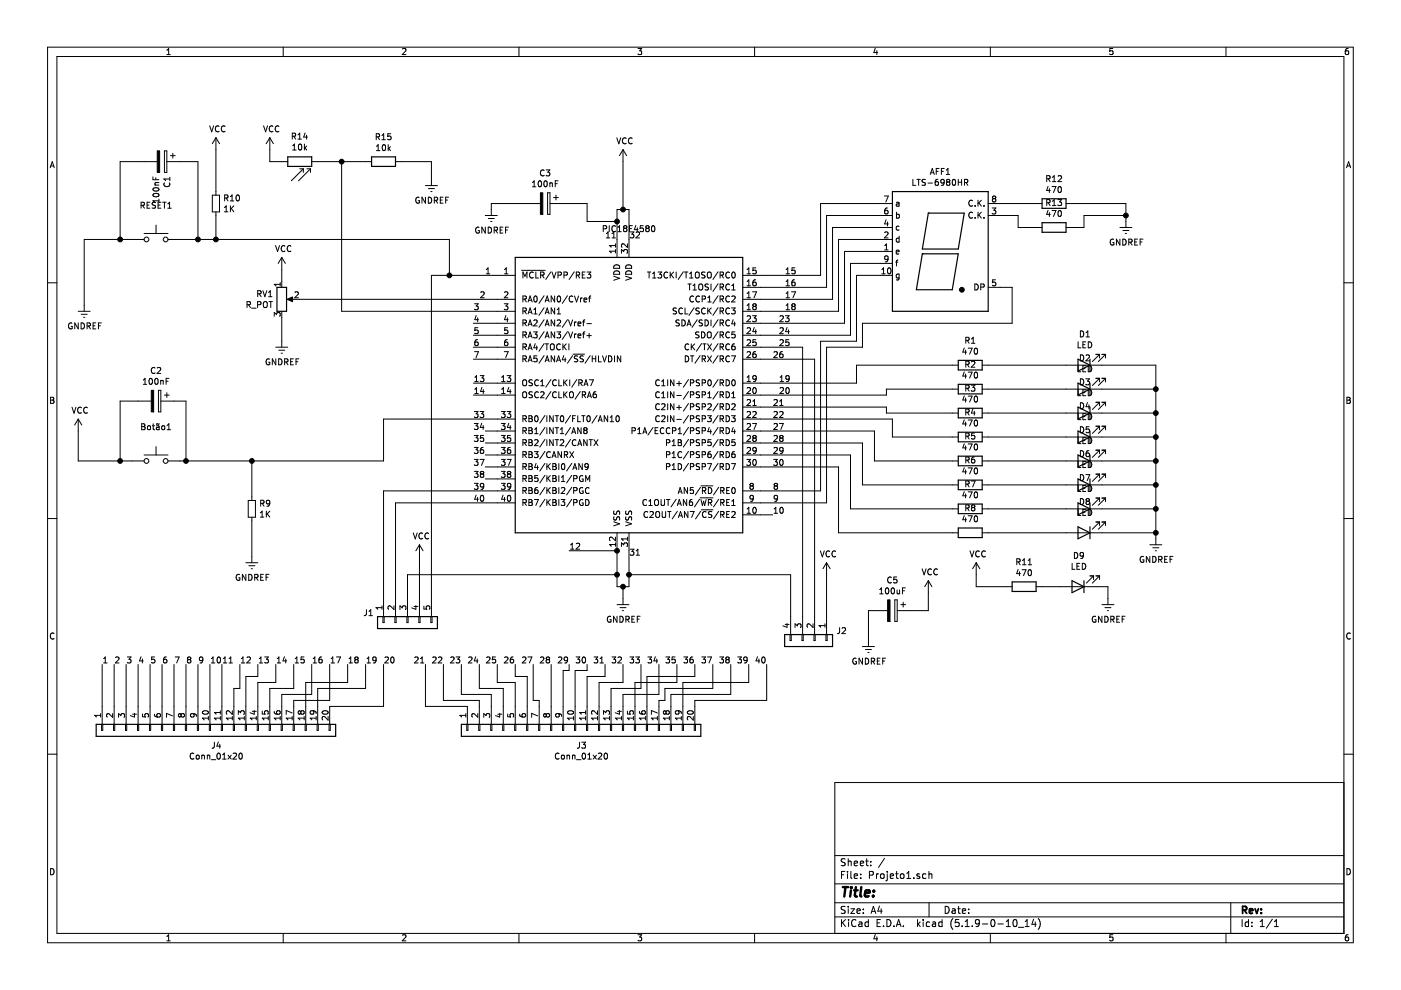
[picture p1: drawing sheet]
<svg xmlns="http://www.w3.org/2000/svg" width="297mm" height="210mm" viewBox="0 0 297 210" stroke-linecap="round" stroke-linejoin="round" font-family="sans-serif">
<path d="M.1 0h297v209.9h-297z" fill-rule="evenodd" fill="#fff" stroke="#fff" stroke-width=".21"/>
<g fill="none" stroke="#000" stroke-width=".21">
<path d="M10.1 10h276.8v189.9h-276.8zM12.1 12h272.8v185.9h-272.8zM35.4 11.6h.7M35.4 10.6l.4-.3v1.3M60 10v2M85.3 10.4l.5-.1 .3 .3-.8 1h.8M110 10v2M135.3 10.3h.8l-.5 .5 .4 .1v.5l-.2 .2-.5-.2M160 10v2M185.6 10.2l-.3 .9h.8M185.9 10.7v.9M210 10v2"/>
<path d="M235.9 10.3h-.6v.6l.6-.1v.6l-.1 .2-.5-.2M259.9 10v2M285.9 10.3h-.4l-.2 .3-.1 .7 .3 .3 .4-.2v-.6h-.4l-.3 .2M10.6 35.6l.5-1.3 .4 1.3M10.7 35.2h.7M32.4 37.5v.6h1.3M32.6 39.9a.68 .68 0 0 1 1.1 .3 .73 .73 0 0 1-1.3-.1zM32.9 39.2h.8M33 37.7v.4M33.3 34.3h-7.8v16.5M33.7 38.7l-.8 .1 .1 .4M34.9 38.8a.56 .56 0 0 0 .5 .8 .56 .56 0 0 0 .5-.8"/>
<path d="M34.9 32h.5v4.6h-.5zM35.4 34.3h6.6v16.5M36 37.6v.7M36 38h-1.3l.4 .3M36.1 33h1M36.6 32.5v1M44.5 26.7l.4 1.2 .4-1.2M45.8 29.2v12.2M45.8 29.2l-.8 1.3M45.8 29.2l.7 1.3M46.4 26.8a.56 .56 0 0 0-.8 .5 .56 .56 0 0 0 .8 .5M47.7 26.8a.56 .56 0 0 0-.8 .5 .56 .56 0 0 0 .8 .5"/>
<path d="M55.9 26.7l.4 1.2 .4-1.2M57.2 29.2l-.8 1.3M57.2 29.2v5.1h3.8M57.2 29.2l.8 1.3M57.9 26.8a.56 .56 0 0 0-.8 .5 .56 .56 0 0 0 .8 .5M59.1 26.8a.56 .56 0 0 0-.8 .5 .56 .56 0 0 0 .8 .5M62 28.9l.6-.1v-.4l-.6-.2v1.3M62.1 31.8h.7M62.1 30.9l.3-.4v1.3M62.3 28.9l.4 .6M63.2 29.5h.7M63.2 28.6l.3-.4v1.3"/>
<path d="M63.4 30.7l.2-.2a.69 .69 0 0 1 .4 .7 .69 .69 0 0 1-.4 .6l-.3-.5zM63.5 35.8h.8M64.3 35.8l-2.5 2.5M64.3 35.8v.8M64.5 30.5v1.3M64.7 31.3l.3 .5M64.7 28.2l-.3 .9h.8M65 28.7v.8M65 31l-.5 .5M65.1 35.8h.7M65.8 35.8l-2.5 2.5M65.8 35.8v.8"/>
<path d="M66.1 34.3h12.7M72.4 34.3v31.7h36.8M79.8 29h.6v-.5l-.6-.1v1.2M79.8 31.9h.8M79.8 31l.4-.3v1.2M80.1 29l.4 .6M81 28.7l.3-.3v1.2M81 29.6h.7M81.2 30.7h.1a.69 .69 0 0 1 .5 .6 .69 .69 0 0 1-.5 .6 .83 .83 0 0 1-.1-1.2zM82.3 30.7v1.2M82.4 31.5l.4 .4M82.8 31.1l-.5 .5"/>
<path d="M82.8 28.4h-.6v.6l.5-.2 .2 .3v.3l-.2 .2-.5-.1M83.9 34.3h7.6v5M90.2 39.3h2.5M90.8 40h1.3M112.9 39.6h.7M112.9 38.7l.4-.4v1.3M114.2 38.5l.2-.2a.67 .67 0 0 1 .4 .7 .67 .67 0 0 1-.4 .6l-.3-.5zM115.4 36.1a.56 .56 0 0 0-.8 .6 .56 .56 0 0 0 .8 .5M115.4 38.5l.2-.2a.69 .69 0 0 1 .4 .7 .69 .69 0 0 1-.4 .6l-.3-.5zM115.8 36h.8l-.5 .5 .4 .1 .1 .5-.3 .2-.5-.1M116.6 38.8v.8M116.6 38.9l.5-.1v.8"/>
<path d="M117.7 38.9h.5M118.3 38.3h-.6v1.3M130.8 29.2l.4 1.3 .4-1.3M132.1 31.7v12.7M132.1 31.7l-.8 1.3M132.1 31.7l.8 1.3M132.8 29.3a.56 .56 0 0 0-.8 .6 .56 .56 0 0 0 .8 .5M134 29.3a.56 .56 0 0 0-.8 .6 .56 .56 0 0 0 .8 .5M193.5 38v1.3h.7M194.4 38h.7M194.8 38v1.3M196.2 38.1l-.5-.1-.1 .2v.4l.5 .2 .1 .3-.2 .2-.5-.1"/>
<path d="M196.7 38.8h1M197.2 37l.5-1.3 .4 1.3M197.4 36.6h.6M198.5 36.3h.4M198.9 38h-.3l-.3 .3v.8l.2 .2 .4-.1 .1-.4-.2-.3h-.3l-.2 .3M199.1 35.7h-.6v1.3M199.6 36.3h.4M200.2 38.6l-.3 .2h-.3l-.1-.2v-.4l.4-.2 .3 .3-.2 .9-.4 .1M200.2 35.7h-.6v1.3M200.6 36.1l.4-.4v1.3M200.6 37h.7M200.9 38.6l-.2-.3 .2-.3 .4 .2v.3l-.1 .1"/>
<path d="M200.9 38.6l-.2 .2v.3l.2 .2 .4-.1 .1-.1-.1-.4-.1-.1M200.9 38.6h.3M202 38.2l.2-.2a.67 .67 0 0 1 .4 .7 .67 .67 0 0 1-.4 .6l-.3-.5zM203.2 38v1.3M203.2 38.6h.7M203.9 38v1.3M204.5 38.7l.6-.1 .1-.4-.7-.2v1.3M204.8 38.7l.4 .6M221.9 37.9h.6l.1-.5-.7-.2v1.3M222.2 39.5l-.3 .9h.8M222.2 37.9l.4 .6M222.5 40v.8"/>
<path d="M223 39.6h.9l-.5 1.2M223.1 37.6l.4-.4v1.3M223.1 38.5h.8M224.3 37.4l.5-.2 .3 .4-.8 .9h.8M224.4 39.7l.2-.1a.69 .69 0 0 1 .4 .6 .69 .69 0 0 1-.4 .6l-.3-.5zM285.5 35.6l.4-1.3 .5 1.3M285.6 35.2h.6M10.1 60h2M29.9 43.5l.7-.1v-.4l-.7-.1v1.2M30.2 43.5l.4 .6M30.5 50.8h-12.6v15.2M30.5 49.5h5.1"/>
<path d="M31.2 43.5h.4M31.8 42.9h-.6v1.2h.6M32.5 41.2a.62 .62 0 0 1 .7-.3 .62 .62 0 0 1 .4 .7 .62 .62 0 0 1-.7 .2 .62 .62 0 0 1-.4-.6zM33 43l-.5-.1-.3 .2 .2 .3 .5 .3v.3l-.7 .1M33.1 47.7v1.8M33.5 43.5h.4M33.7 42.6h-1.3l.4 .3M33.7 42.2v.7M34.1 42.9h-.6v1.2h.6M34.5 42.9h.7M34.9 42.9v1.2M35.6 44.1h.7"/>
<path d="M35.6 43.2l.4-.3v1.2M35.6 50.8h59.7v7.6M45 41.4h1.5v3.5h-1.5zM45.8 44.9v5.9M47.6 44.9h.7M47.6 44l.4-.4v1.3M47.6 42l.6-.1 .1-.4-.7-.2v1.3M47.9 42l.4 .6M48.8 41.7l.4-.4v1.3M48.8 42.6h.8M48.9 43.6v1.3M49 44.2l.6 .7"/>
<path d="M49.6 43.6l-.7 .8M50.2 41.5l.1-.2a.67 .67 0 0 1 .5 .7 .67 .67 0 0 1-.5 .6l-.3-.5zM58.4 52.1l.5 1.2 .4-1.2M59.4 59.9v.7M59.7 54.6l-.7 1.2M59.7 54.6v6.3M59.7 54.6l.8 1.2M60.4 52.2a.56 .56 0 0 0-.8 .5 .56 .56 0 0 0 .8 .5M61.7 52.2a.56 .56 0 0 0-.8 .5 .56 .56 0 0 0 .8 .5M88.9 41.9a.59 .59 0 0 0-.8 .6 .59 .59 0 0 0 .8 .5v-.5h-.2M90.2 41.8v1.3l-.7-1.3v1.3M90.8 41.8a.64 .64 0 0 1 .7 .6 .64 .64 0 0 1-.7 .7z"/>
<path d="M91.3 40.6h.3M92.1 42.5l.6-.1v-.5l-.6-.1v1.3M92.4 42.5l.4 .6M93.4 42.4h.4M93.9 41.8h-.5v1.3h.5M94.5 42.4h.4M95.1 41.8h-.6v1.3M101.6 48.2a.59 .59 0 0 0-.8 .6 .59 .59 0 0 0 .8 .6v-.5h-.2M102.9 45.7h2.5M102.9 48.2v1.2l-.7-1.2v1.2M103.1 58.1h.7M103.1 57.1l.4-.3v1.3"/>
<path d="M103.5 48.2a.64 .64 0 0 1 .7 .6 .64 .64 0 0 1-.7 .6zM103.5 46.3h1.3M104 47h.3M104.8 48.8l.6-.1v-.4l-.6-.1v1.2M105.1 48.8l.4 .6M106 48.8h.5M106.6 48.2h-.6v1.2h.6M107 58.1h.7M107 57.1l.3-.3v1.3M107.2 48.8h.4M107.8 48.2h-.6v1.2M109.2 58.4h-17.7v72.3"/>
<path d="M110.6 57.3h5M110.9 58.9v-1.2l.4 .9 .4-.9v1.2M113.1 57.8a.56 .56 0 0 0-.8 .5 .56 .56 0 0 0 .8 .5M113.6 57.7v1.2h.6M114.6 43.2h-10.4v2.5M114.6 58.3h.6l.2-.2-.1-.3-.7-.1v1.2M114.9 58.3l.5 .6M116.1 40.9h.5v4.5h-.5zM116.6 43.2h7.9v3.8h6.3M116.8 57.6l-1.1 1.7M117 57.7l.5 1.2 .4-1.2M117.4 41.9h1"/>
<path d="M117.9 41.4v1M118.3 58.3h.6l.1-.2v-.3l-.7-.1v1.2M119.6 58.3h.6l.1-.2-.1-.3-.6-.1v1.2M121.8 57.6l-1.1 1.7M122.2 58.3l.6-.1v-.4l-.6-.1v1.2M122.5 58.3l.4 .6M123.5 58.3h.4M124 57.7h-.5v1.2h.5M124.5 57.7h.8l-.5 .5 .4 .1v.5l-.2 .1-.5-.1M127.9 48.5h.6l.1-.2v-.3l-.7-.1v1.2M128.6 50.4h.7M128.6 49.5l.3-.3v1.2"/>
<path d="M129.2 47.9v1.2M129.8 50.4h.7M129.8 49.5l.3-.3v1.2M130.1 58.6l1.3 .4-1.3 .4M130.3 56.3a.66 .66 0 0 1 .8-.1 .66 .66 0 0 1 .3 .7h-1.3zM130.3 57.5a.66 .66 0 0 1 .8 0 .66 .66 0 0 1 .3 .7h-1.3zM130.5 52.1h-1.3l.4 .3M130.5 51.7v.7M130.5 52.9v.7M130.5 53.3h-1.3l.4 .3M130.5 48a.56 .56 0 0 0-.7 .1 .56 .56 0 0 0 0 .7l.3 .3 .4-.1M130.8 54.6v-10.2h2.6v10.2"/>
<path d="M131 49.1h.7M131 48.2l.4-.3v1.2M131.8 53.7v-.8l.4 .4 .2-.3h.5l.1 .2-.1 .5M132.4 48.4l-.2 .2v.3l.2 .2h.4l.1-.2v-.3l-.2-.2M132.4 48.4l-.2-.2 .2-.3h.3l.2 .2-.2 .3M132.4 48.4h.3M132.6 58.6l1.3 .4-1.3 .4M132.8 56.3a.66 .66 0 0 1 .8-.1 .66 .66 0 0 1 .3 .7h-1.3zM132.8 57.5a.66 .66 0 0 1 .8 0 .66 .66 0 0 1 .3 .7h-1.3zM133 51.7v.8l-.9-.8-.3 .2 .1 .5M133.5 48.5h.4M133.6 49.2h.8l-.4 .5 .3 .1 .1 .4-.3 .2-.5-.1"/>
<path d="M134.1 47.9h-.6v1.2M134.8 47.8l-.3 .9h.8M134.9 49.3l.5-.1 .2 .3-.8 .9h.8M135.1 48.3v.8M136.4 47.9h-.6l-.1 .6 .2-.2 .5 .2v.5l-.2 .1-.5-.1M137.2 48.4l-.3-.2 .3-.3h.2l.2 .2-.2 .3M137.2 48.4l-.3 .2 .1 .4 .2 .1h.3l.1-.2v-.3l-.2-.2M137.2 48.4h.2M137.3 57.7h.7M137.6 57.7v1.2M138.2 48l.2-.1a.69 .69 0 0 1 .5 .6 .69 .69 0 0 1-.5 .6l-.3-.5zM138.4 58.9h.7"/>
<path d="M138.4 58l.3-.3v1.2M139.5 57.7h.8l-.4 .5 .3 .1 .1 .4-.3 .2-.5-.1M141.6 57.8a.58 .58 0 0 0-.8 .5 .58 .58 0 0 0 .7 .6l.1-.1M142.1 57.7v1.2M142.3 58.2l.5 .7M142.8 57.7l-.7 .7M143.4 57.7v1.2M144.9 57.6l-1.1 1.7M145.1 57.7h.7M145.5 57.7v1.2M146.2 58.9h.7M146.2 58l.4-.3v1.2"/>
<path d="M147.5 57.9l.2-.2a.44 .44 0 0 1 .6 .4l-.1 .7-.5 .1-.2-.1zM149.5 57.8l-.5-.1-.2 .1v.4l.6 .2 .1 .3-.3 .2h-.5M150 57.9l.3-.2a.44 .44 0 0 1 .5 .4l-.1 .7-.4 .1-.3-.1zM152.2 57.6l-1 1.7M152.7 58.3h.6v-.5l-.6-.1v1.2M153 58.3l.4 .6M154.7 57.8a.56 .56 0 0 0-.8 .5 .56 .56 0 0 0 .8 .5M155.3 57.8l.1-.1a.67 .67 0 0 1 .5 .6 .67 .67 0 0 1-.5 .6l-.3-.4zM158.4 58.1h.7M158.4 57.1l.4-.3v1.3M158.4 59.7l.4-.4v1.3M160.2 59.3l-.4 .2-.2 .4 .1 .6h.5l.1-.1-.1-.5-.3-.1-.3 .3"/>
<path d="M160.3 56.8h-.6l-.1 .6 .5-.1 .2 .2v.3l-.2 .3-.5-.2M166.7 58.1h.7M166.7 57.1l.3-.3v1.3M166.7 59.7l.3-.4v1.3M168.5 59.3h-.3l-.3 .3v.8l.2 .2 .4-.1 .1-.4-.2-.3h-.3l-.2 .3M168.5 56.8h-.6v.6l.2-.1 .4 .1v.5l-.1 .2-.5-.2M186.9 57.1l.4-.3v1.3M186.9 58.1h.8M187.5 41.6h.8l-.5 1.2M187.6 53h.7M187.6 52.1l.3-.4v1.3M187.6 49.3l.4-.1 .3 .3-.8 .9h.8"/>
<path d="M187.9 46.6l-.3 .9h.7M188.2 47.1v.8M188.2 44.1h-.3a.79 .79 0 0 0-.1 1.3l.4-.1 .1-.5-.3-.2h-.2l-.2 .2M188.3 56.9l.2-.1a.67 .67 0 0 1 .4 .6 .67 .67 0 0 1-.4 .7l-.3-.5zM188.3 54.8l-.3 .2h-.3l-.1-.2v-.4l.4-.2 .3 .3-.2 .9-.4 .1M189.2 45.7h-14v15.2h-17.7M189.2 48.2h-12.7v15.3h-19M189.2 43.2h-15.2v15.2h-16.5M189.2 53.3h-10.1v15.2h-21.6M189.2 58.4h-7.6v13.9h-7.6v31.8h-16.5M189.2 50.8h-11.4v15.2h-20.3M189.2 55.8h-8.9v15.3h-22.8"/>
<path d="M189.9 55.6h.5M190 53.4l.6-.1v-.2l-.4-.1-.2 .2 .1 .6h.5M190.1 45v1.3M190.1 42.9h.5v.8M190.1 45.5l.4-.1 .2 .2-.1 .6h-.5M190.4 55.1l-.3 .2v1.1M190.6 50.5h-.3l-.3 .2 .1 .6h.5M190.6 43.2l-.6 .2 .1 .3h.5M190.6 48h-.3l-.3 .2 .1 .5h.5M190.6 58.2l-.3-.1-.3 .2 .1 .6h.5M190.6 50.1v1.2M190.6 58.1v1l-.2 .3-.3-.1"/>
<path d="M206.2 42.6a.56 .56 0 0 0-.8 .5 .56 .56 0 0 0 .8 .5M206.2 45.1a.56 .56 0 0 0-.8 .5 .56 .56 0 0 0 .8 .5M206.7 46.1v.2M206.7 43.6v.1M207.4 42.4v1.3M207.4 45v1.3M207.5 45.5l.6 .8M207.5 43l.6 .7M208.1 45l-.7 .7M208.1 42.4l-.7 .8M208.6 46.1v.2M208.6 43.6v.1"/>
<path d="M209.5 45.7h6.4v2.5h5M209.5 43.2h11.4M210.4 44.1h.7l-.4 .5 .4 .1v.4l-.2 .3-.5-.2M210.7 42.1l-.3-.2 .3-.3h.2l.2 .2-.2 .3M210.7 42.1l-.3 .2v.3l.3 .2h.3l.1-.2v-.3l-.2-.2M210.7 42.1h.2M211.1 59.3h-.6l-.1 .6 .5-.1 .2 .3v.3l-.2 .2-.5-.1M221.9 43l.6-.1 .1-.5-.7-.1v1.3M222.2 44.6l-.3 .9h.8M222.2 43l.4 .6M222.5 45.1v.8M223 44.6h.9l-.5 1.3"/>
<path d="M223.1 42.7l.4-.4v1.3M223.1 43.6h.8M224.3 42.3h.8l-.5 .5 .4 .1 .1 .5-.3 .2-.5-.1M224.4 44.8l.2-.2a.69 .69 0 0 1 .4 .7 .69 .69 0 0 1-.4 .6l-.3-.5zM226 43.2h12.7v5M236.1 50.8a.59 .59 0 0 0-.7 .5 .59 .59 0 0 0 .7 .6l.1-.5h-.3M237.4 48.2h2.6M237.4 50.7v1.3l-.7-1.3v1.3M238 50.7a.64 .64 0 0 1 .8 .6 .64 .64 0 0 1-.8 .7zM238.1 48.9h1.2M238.6 49.5h.2M238.7 45.7h-8.9v2.5h-3.8"/>
<path d="M239.3 51.4l.7-.1v-.5l-.7-.1v1.3M239.6 51.4l.4 .6M240.6 51.3h.4M241.2 50.7h-.6v1.3h.6M241.7 51.3h.4M242.3 50.7h-.6v1.3M284.9 60h2M15.2 68.5a.59 .59 0 0 0-.7 .6 .59 .59 0 0 0 .7 .6l.1-.5h-.2M16.6 68.5v1.2l-.8-1.2v1.2M16.6 66h2.5M17.2 68.5a.64 .64 0 0 1 .7 .6 .64 .64 0 0 1-.7 .6zM17.2 66.6h1.3"/>
<path d="M17.7 67.3h.3M18.5 69.1l.6-.1v-.4l-.6-.1v1.2M18.7 69.1l.5 .6M19.7 69.1h.4M20.3 68.5h-.6v1.2h.6M20.9 69.1h.4M21.5 68.5h-.6v1.2M32.9 78a.56 .56 0 0 0-.8 .5 .56 .56 0 0 0 .8 .6M33.3 78l.5-.1 .3 .4-.8 .9h.8M52.4 64.6h.6l.1-.2-.1-.3-.6-.2v1.3M52.7 64.6l.4 .6M53.3 65.3h1"/>
<path d="M54.6 64.6h.6l.1-.2v-.3l-.7-.2v1.3M54.6 62.3l.6-.1 .2-.1-.1-.3-.7-.2v1.3M54.9 62.3l.5 .6M55.7 61.6l.5 1.3 .4-1.3M55.9 64.1l.2-.2a.44 .44 0 0 1 .6 .5l-.1 .6-.5 .2-.2-.2zM56.9 62.9h.8M56.9 62l.4-.4v1.3M57 63.9h.8M57.1 76.2a.59 .59 0 0 0-.7 .5 .59 .59 0 0 0 .7 .6l.1-.5h-.3M57.4 63.9v1.3M58.1 67v-.7l.5 .4 .2-.4h.4l.2 .2-.1 .5M58.5 73.6h2.5"/>
<path d="M58.5 76.1v1.3l-.8-1.3v1.3M59.1 76.1a.64 .64 0 0 1 .7 .6 .64 .64 0 0 1-.7 .7zM59.1 74.3h1.3M59.4 60.3h-1.3l.4 .3M59.6 74.9h.3M59.7 66v7.6M60.4 76.7l.6-.1v-.4l-.6-.1v1.3M60.6 76.7l.5 .7M61.3 63.5h47.9M61.6 76.7h.4M62.2 76.1h-.6v1.3h.6M62.5 62l.5-.1 .3 .3-.8 .9h.8"/>
<path d="M62.8 76.7h.4M63.4 76.1h-.6v1.3M100.4 68.5h8.8M100.4 71.1h8.8M100.4 73.6h8.8M100.4 76.2h8.8M100.6 64.4h.8l-.4 .5 .3 .1 .1 .4-.3 .3-.5-.2M100.6 74.6h.8l-.5 1.2M100.7 80l.3-.4v1.3M101 66.9l-.3 .9h.7M101.3 72l-.5 .1-.1 .5v.6h.6l.1-.1-.1-.5-.4-.1-.2 .3M101.3 67.4v.8"/>
<path d="M101.3 69.5h-.6v.6l.4-.1 .3 .2v.3l-.3 .2-.4-.1M101.8 79.6h.8l-.4 .5 .3 .1v.6l-.1 .1-.6-.1M101.9 62l.5-.1 .3 .3-.8 .9h.8M106.3 80l.4-.4v1.3M106.9 64.4h.8l-.4 .5 .3 .1 .1 .4-.3 .3-.5-.2M106.9 74.6h.8l-.5 1.2M107 62l.4-.1 .3 .3-.8 .9h.8M107.3 66.9l-.3 .9h.7M107.5 79.6h.8l-.4 .5 .3 .1 .1 .5-.3 .2-.5-.1M107.6 72h-.3a.79 .79 0 0 0-.1 1.3l.4-.1 .1-.4-.3-.3h-.2l-.2 .3M107.6 67.4v.8M107.6 69.5h-.6v.6l.4-.1 .3 .2v.3l-.3 .2-.4-.1"/>
<path d="M110.9 76.1l.7-.1v-.4l-.7-.2v1.3M110.9 63.4l.7-.1v-.4l-.7-.1v1.2M110.9 66l.7-.1v-.5l-.7-.1v1.3M110.9 68.5l.7-.1v-.4l-.7-.2v1.3M110.9 71l.7-.1v-.4l-.7-.1v1.2M110.9 73.6l.7-.1v-.5l-.7-.1v1.3M111.2 63.4l.4 .6M111.2 66l.4 .6M111.2 68.5l.4 .6M111.2 71l.4 .6M111.2 73.6l.4 .6M111.2 76.1l.4 .6"/>
<path d="M112 64l.4-1.2 .4 1.2M112 66.6l.4-1.3 .4 1.3M112 69.1l.4-1.3 .4 1.3M112 71.6l.4-1.2 .4 1.2M112 74.2l.4-1.3 .4 1.3M112 76.7l.4-1.3 .4 1.3M112.1 63.7h.6M112.1 68.7h.6M112.1 66.2h.6M112.1 71.3h.6M112.1 73.8h.6M112.1 76.4h.6"/>
<path d="M113.1 70.4h.8l-.4 .5 .3 .1v.5l-.1 .1-.6-.1M113.2 66.6h.7M113.2 68l.5-.2 .2 .4-.8 .9h.8M113.2 65.6l.3-.3v1.3M113.3 62.9l.2-.1a.69 .69 0 0 1 .4 .6 .69 .69 0 0 1-.4 .6l-.3-.5zM113.5 72.9l-.3 .8h.8M113.8 73.3v.9M113.8 75.4h-.6v.7l.2-.2 .4 .1v.6l-.1 .1-.5-.1M115.4 62.7l-1.1 1.6M115.4 65.2l-1.1 1.7M115.4 67.8l-1.1 1.6M115.4 70.3l-1.1 1.6"/>
<path d="M115.4 72.9l-1.1 1.6M115.4 75.4l-1.1 1.6M115.6 64l.4-1.2 .4 1.2M115.6 72.9h.7M115.6 66.6l.4-1.3 .4 1.3M115.6 69.1l.4-1.3 .4 1.3M115.6 71.6l.4-1.2 .4 1.2M115.6 76.7l.4-1.3 .4 1.3M115.7 63.7h.6M115.7 68.7h.6M115.7 66.2h.6M115.7 71.3h.6"/>
<path d="M115.7 76.4h.6M115.9 72.9v1.3M116.7 73.1l.3-.2a.44 .44 0 0 1 .5 .4v.7l-.5 .2-.3-.2zM117.6 62.8v1.2l-.7-1.2v1.2M117.6 65.3v1.3l-.7-1.3v1.3M117.6 67.8v1.3l-.7-1.3v1.3M117.6 70.4v1.2l-.7-1.2v1.2M117.6 75.4v1.3l-.7-1.3v1.3M118 76.7l.4-1.3 .5 1.3M118.1 70.4h.8l-.5 .5 .4 .1 .1 .4-.3 .2-.5-.1M118.1 65.6l.4-.3v1.3M118.1 66.6h.8"/>
<path d="M118.1 68l.5-.2 .3 .4-.8 .9h.8M118.1 76.4h.6M118.3 62.9l.1-.1a.67 .67 0 0 1 .5 .6 .67 .67 0 0 1-.5 .6l-.3-.5zM118.8 73a.56 .56 0 0 0-.8 .5 .56 .56 0 0 0 .8 .5M119.3 72.9v1.3M119.5 73.5l.6 .7M119.5 75.4l-.3 .9h.8M119.8 75.9v.8M120.1 72.9l-.8 .7M120.3 62.7l-1.1 1.6M120.3 67.8l-1.1 1.6M120.3 70.3l-1.1 1.6"/>
<path d="M120.5 67.8l.5 1.3 .4-1.3M120.5 70.4l.5 1.2 .4-1.2M120.6 72.9v1.3M121.4 75.4l-1.1 1.6M121.5 62.9a.56 .56 0 0 0-.8 .5 .56 .56 0 0 0 .8 .5M121.5 75.1h2.4M121.8 62.8l.4 1.2 .5-1.2M121.8 68.3v.8M121.8 70.8v.8M122.2 70.8l-.4 .2M122.2 68.3l-.4 .2M122.5 75.5l-.5-.1-.2 .2v.3l.6 .3 .1 .3-.3 .2h-.4"/>
<path d="M122.5 71.2l.7-.1-.1-.2-.4-.1-.2 .2 .1 .6h.5M122.5 68.7l.7-.1-.1-.3h-.4l-.2 .1 .1 .6h.5M123.1 63.2v.8M123.5 63.2l-.4 .2M123.5 68.3h.5M123.5 70.8h.5M123.7 75.5l-.5-.1-.2 .2 .1 .4 .5 .2 .1 .3-.2 .2h-.5M123.8 63.6l.6-.1-.1-.3h-.3l-.2 .2 .1 .6h.4M124 67.8l-.3 .2v1.1M124 70.4l-.3 .1v1.1M124.4 68.6h1M124.4 71.2h1"/>
<path d="M124.8 63.2h.5M124.9 70.7v.9M125.1 75.4l-1.1 1.6M125.3 62.8l-.3 .1v1.1M125.6 75.4v1.3M125.6 76.1h.7M126.3 75.4v1.3M126.9 75.4v1.3h.6M127.7 75.4l.5 1.3 .4-1.3M129 75.4a.64 .64 0 0 1 .7 .7 .64 .64 0 0 1-.7 .6zM130.3 75.4v1.3M131.6 75.4v1.3l-.7-1.3v1.3"/>
<path d="M143.4 65.4l-.5-.1-.1 .1v.4l.5 .2 .1 .3-.2 .3-.5-.1M144 67.9l-.5-.1-.1 .2v.3l.5 .3 .1 .3-.2 .2-.5-.1M144.6 67.8a.64 .64 0 0 1 .7 .7 .64 .64 0 0 1-.7 .6zM144.7 65.4a.56 .56 0 0 0-.7 .1 .56 .56 0 0 0 0 .8l.3 .3 .4-.2M145.2 65.3v1.3h.6M145.3 75.4a.64 .64 0 0 1 .7 .7 .64 .64 0 0 1-.7 .6zM145.7 69.1l.4-1.3 .4 1.3M145.8 68.7h.6M145.8 60.2h.8M146 73a.58 .58 0 0 0-.8 .5 .58 .58 0 0 0 .8 .6v-.1M146.2 60.2v1.3M146.4 75.4h.7"/>
<path d="M146.6 72.9v1.3M146.7 73.5l.6 .7M146.7 75.4v1.3M146.9 61.5h.8M146.9 60.6l.4-.4v1.3M147 62.9a.56 .56 0 0 0-.7 .5 .56 .56 0 0 0 .7 .5M147.2 65.2l-1.1 1.7M147.3 72.9l-.7 .7M147.8 67.8l-1.1 1.6M148.2 70.4h-.5l-.2 .1v.4l.6 .2 .1 .3-.2 .2h-.5M148.3 65.4l-.5-.1-.3 .2 .2 .4 .5 .2v.3l-.7 .1M148.3 60.3h.5a.78 .78 0 0 1-.1 1.2l-.5-.2-.1-.7z"/>
<path d="M148.3 62.9a.56 .56 0 0 0-.8 .5 .56 .56 0 0 0 .8 .5M148.4 75.4l-1.1 1.6M148.7 70.4a.64 .64 0 0 1 .8 .6 .64 .64 0 0 1-.8 .6zM148.7 72.9l-1 1.6M148.9 63.4h.6v-.5l-.6-.1v1.2M148.9 76.1h.6v-.5l-.6-.2v1.3M148.9 67.9l-.5-.1-.1 .2v.4l.6 .2v.3l-.2 .2-.5-.1M149 72.9h.7M149.2 76.1l.4 .6M149.4 72.9v1.3M149.5 67.8a.64 .64 0 0 1 .7 .7 .64 .64 0 0 1-.7 .6zM149.5 65.4a.56 .56 0 0 0-.8 .5 .56 .56 0 0 0 .8 .5"/>
<path d="M150 70.5l.3-.1a.44 .44 0 0 1 .5 .4l-.1 .7-.4 .1-.3-.1zM150 72.9l.9 1.3M150 75.4l.9 1.3M150.1 64h.7M150.1 63.1l.3-.3v1.2M150.1 65.3v1.3M150.2 60.3l-.5-.1-.2 .1 .1 .5 .5 .2 .1 .3-.2 .2-.5-.1M150.3 65.9l.5 .7M150.7 60.2v1.3M150.7 67.8v1.3M150.8 65.3l-.7 .7M150.9 72.9l-.9 1.3"/>
<path d="M150.9 75.4l-.9 1.3M152.2 60.2l-1 1.6M152.2 62.7l-1 1.6M152.2 65.2l-1 1.7M152.2 67.8l-1 1.6M152.2 70.3l-1 1.6M152.2 72.9l-1 1.6M152.2 75.4l-1 1.6M152.7 60.9l.6-.1v-.5l-.6-.1v1.3M152.7 66l.6-.1v-.5l-.6-.1v1.3M152.7 63.4h.6v-.5l-.6-.1v1.2M152.7 68.5l.6-.1v-.4l-.6-.2v1.3"/>
<path d="M152.7 71h.6v-.5l-.6-.1v1.2M152.7 73.6l.6-.1v-.5l-.6-.1v1.3M152.7 76.1h.6v-.5l-.6-.2v1.3M153 60.9l.4 .6M153 63.4l.4 .6M153 66l.4 .6M153 68.5l.4 .6M153 71l.4 .6M153 73.6l.4 .6M153 76.1l.4 .6M154.7 73a.56 .56 0 0 0-.8 .5 .56 .56 0 0 0 .8 .5M154.7 60.3a.56 .56 0 0 0-.8 .5 .56 .56 0 0 0 .8 .6"/>
<path d="M154.7 62.9a.56 .56 0 0 0-.8 .5 .56 .56 0 0 0 .8 .5M154.7 75.6a.56 .56 0 0 0-.8 .5 .56 .56 0 0 0 .8 .5M154.7 65.4a.56 .56 0 0 0-.8 .5 .56 .56 0 0 0 .8 .5M154.7 68a.56 .56 0 0 0-.8 .5 .56 .56 0 0 0 .8 .5M154.7 70.5a.56 .56 0 0 0-.8 .5 .56 .56 0 0 0 .8 .5M155.1 65.3h.8l-.5 .5 .4 .1v.5l-.2 .2-.5-.2M155.1 75.4h.8l-.5 1.3M155.1 61.5h.8M155.1 62.9l.5-.1 .3 .3-.8 .9h.8M155.1 60.6l.4-.4v1.3M155.4 67.8l-.3 .9h.8M155.7 72.9h-.2a.79 .79 0 0 0-.1 1.3l.4-.2v-.5l-.4-.1-.3 .2"/>
<path d="M155.7 68.3v.8M155.8 70.4h-.6l-.1 .6 .2-.1 .5 .1v.5l-.2 .1-.5-.1M157.5 76.2h15.2v58.3M157.5 73.6h12.7v60.9M158.4 74.7l.5-.1 .2 .3-.8 .9h.8M158.4 60.6h.7M158.4 62.2l.4-.3v1.2M158.4 64.8l.4-.4v1.3M158.4 80l.4-.4v1.3M158.4 69.6l.5-.1 .2 .3-.8 .9h.8M158.4 72.1l.5-.1 .2 .4-.8 .9h.8M158.4 63.1h.7"/>
<path d="M158.4 65.7h.7M158.4 67.1l.5-.2 .2 .4-.8 .9h.8M159.6 66.9h.7l-.4 .5 .4 .2v.4l-.2 .2-.5-.1M159.6 61.9h.8l-.5 1.2M159.9 65l-.3-.3 .3-.3h.2l.2 .3-.2 .3M159.9 65l-.3 .2 .1 .3 .2 .2 .3-.1 .1-.2v-.2l-.2-.2M159.9 65h.2M159.9 69.4l-.3 .9h.8M160.2 74.6l-.4 .1-.2 .4 .1 .6 .5 .1 .1-.2-.1-.5-.3-.1-.3 .3M160.2 69.9v.8M160.3 72h-.6l-.1 .6 .5-.1 .2 .3v.3l-.2 .2-.5-.1M164.1 74.7l.5-.1 .2 .3-.8 .9h.8"/>
<path d="M165.4 67.1l.5-.2 .2 .4-.8 .9h.8M165.4 69.6l.5-.1 .2 .3-.8 .9h.8M165.4 72.1l.5-.1 .2 .4-.8 .9h.8M165.4 80l.4-.4v1.3M165.9 74.6h-.2a.79 .79 0 0 0-.2 1.2l.5-.1v-.5l-.5-.2-.2 .3M166.5 66.9h.8l-.4 .5 .3 .2v.5l-.2 .1-.5-.1M166.7 60.6h.7M166.7 63.1h.7M166.7 65.7h.7M166.7 62.2l.3-.3v1.2M166.7 64.8l.3-.4v1.3M166.9 69.4l-.3 .9h.8"/>
<path d="M167.2 69.9v.8M167.2 72h-.6v.6l.2-.1 .4 .1v.6l-.2 .1-.4-.1M167.8 61.9h.9l-.6 1.2M168.1 65l-.2 .2v.2l.2 .3h.3l.2-.3-.1-.3-.1-.1M168.1 65l-.2-.3 .2-.3 .4 .1v.3l-.1 .2M168.1 65h.3M203.2 77.4h-21.6v3.8h-24.1M204.4 78.8l-.3 .9h.8M204.4 73.8l-.3 .9h.8M204.7 74.3v.8M204.7 79.3v.9M204.8 72.2l.6-.1v-.5l-.6-.1v1.3"/>
<path d="M204.8 77.2l.6-.1v-.4l-.6-.1v1.3M205.1 77.2l.4 .7M205.1 72.2l.4 .6M205.3 73.8h.8l-.5 1.3M205.3 78.9h.8l-.5 1.3M206 76.7l.4-.1 .3 .3-.8 1h.8M206 72.8h.7M206 71.9l.3-.4v1.3M206.7 60.2a.64 .64 0 0 1 .7 .6 .64 .64 0 0 1-.7 .7zM206.7 79l.2-.1a.69 .69 0 0 1 .4 .6 .69 .69 0 0 1-.4 .7l-.4-.5zM206.7 73.9l.2-.1a.69 .69 0 0 1 .4 .7 .69 .69 0 0 1-.4 .6l-.4-.5zM207.9 60.9l.7-.1v-.5l-.7-.1v1.3"/>
<path d="M208.2 77.4h36.9v38.1M209.5 60.9h5.1v7.6h-31.7v5.1h-7.7v33h-17.7M228.6 72.5v1.2h.6M228.6 77.6v1.2h.6M229.1 70.2a.64 .64 0 0 1 .7 .6 .64 .64 0 0 1-.7 .6zM229.1 75.2a.64 .64 0 0 1 .7 .7 .64 .64 0 0 1-.7 .6zM229.6 73.1h.4M229.6 78.2h.4M230.2 72.5h-.6v1.2h.6M230.2 77.6h-.6v1.2h.6M230.3 75.4l.4-.2 .3 .4-.8 .9h.8M230.3 71.4h.7"/>
<path d="M230.3 70.5l.3-.3v1.2M230.7 72.5a.64 .64 0 0 1 .8 .6 .64 .64 0 0 1-.8 .6zM230.7 77.6a.64 .64 0 0 1 .8 .6 .64 .64 0 0 1-.8 .6zM232.4 75.1h.7M233.1 75.1v.8M233.1 75.1l-1.5 1.6M233.6 75.1h.8M234.4 75.1v.8M234.4 75.1l-1.5 1.6M10.7 84.2h.5l.2 .3-.2 .3 .3 .3-.3 .4h-.5zM10.7 84.8h.5M15.3 86.3l.4 1.3 .4-1.3"/>
<path d="M16.6 88.8v8.9h13.9M16.6 88.8l-.8 1.3M16.6 88.8l.7 1.3M17.2 86.5a.56 .56 0 0 0-.7 .5 .56 .56 0 0 0 .7 .5M18.5 86.5a.56 .56 0 0 0-.8 .5 .56 .56 0 0 0 .8 .5M30 89.8h.5l.2 .3-.2 .3 .3 .3-.3 .4h-.5zM30 90.4h.5M30.4 80.6l.4-.4v1.3M30.4 81.5h.7M30.5 96.5h5.1M31.4 90.3l.5 .1-.1 .7-.5-.1zM31.7 80.3l.2-.1a.67 .67 0 0 1 .4 .7 .67 .67 0 0 1-.4 .6l-.3-.5z"/>
<path d="M32.1 85h-6.6v12.7M32.3 90.3h.5M32.5 89.8v1.1l.3 .2M32.9 80.3l.2-.1a.69 .69 0 0 1 .4 .7 .69 .69 0 0 1-.4 .6l-.3-.5zM33.1 94.7v1.8M33.2 90.3h.5v.8M33.6 82.8h.5v4.5h-.5zM33.7 90.6l-.6 .2 .1 .3h.5M33.7 89.8l-.6 .2M34.1 80.7v.8M34.1 80.8l.5-.1v.8M34.1 85h5.3v12.7"/>
<path d="M34.4 90.3l.5 .1-.1 .7h-.3l-.2-.2zM34.9 83.8h1M35.2 80.8h.4M35.4 83.3v1M35.4 91.1h.8M35.4 90.2l.4-.4v1.3M35.8 80.2h-.6v1.3M53.4 97.7v8.4M100.4 81.2h8.8M100.4 83.8h8.8M100.6 87.3h.7l-.4 .4 .4 .2-.1 .6-.6-.1M100.6 97.4h.7l-.4 .5 .4 .1-.1 .6-.6-.1"/>
<path d="M100.6 89.8h.7l-.4 .5 .4 .1-.1 .6-.6-.1M100.6 94.9h.7l-.4 .4 .4 .2-.1 .6-.6-.1M100.6 92.3h.7l-.4 .5 .4 .1-.1 .6h-.6M100.6 99.9h.7l-.4 .5 .4 .2-.1 .6-.6-.1M100.7 80.9h.7M100.7 83.4h.7M100.7 82.5l.3-.3v1.2M101.8 87.3h.8l-.5 .4 .4 .2v.5l-.2 .1-.5-.1M101.8 97.4h.8l-.5 1.3M102.1 89.7l-.3 .9h.8M102.2 82.1l-.3 .9h.8M102.4 94.9h-.2a.79 .79 0 0 0-.1 1.2l.4-.1v-.5l-.4-.2-.3 .3"/>
<path d="M102.4 90.2v.9M102.5 82.6v.8M102.5 92.3h-.6l-.1 .6 .2-.1 .5 .1v.6l-.2 .1-.5-.1M102.9 91.4h6.3M102.9 93.9h6.3M102.9 96.5h6.3M102.9 99h6.3M106.3 87.3h.8l-.4 .4 .3 .2v.5l-.2 .1-.5-.1M106.3 94.9h.8l-.4 .4 .3 .2v.5l-.2 .1-.5-.1M106.3 92.3h.8l-.4 .5 .3 .1v.6l-.2 .1-.5-.1M106.3 89.8h.8l-.4 .5 .3 .1v.5l-.2 .2-.5-.2M106.3 97.4h.8l-.4 .5 .3 .1v.5l-.2 .2-.5-.2"/>
<path d="M106.3 99.9h.8l-.4 .5 .3 .2v.5l-.2 .1-.5-.1M106.3 80.9h.8M106.3 82.5l.4-.3v1.2M106.3 83.4h.8M107.5 87.3h.8l-.4 .4 .3 .2 .1 .4-.3 .2-.5-.1M107.5 97.4h.9l-.6 1.3M107.9 82.1l-.3 .9h.8M107.9 89.7l-.3 .9h.8M108.2 94.9l-.5 .1-.1 .4v.6l.6 .1 .1-.2-.1-.5-.4-.1-.2 .3M108.2 82.6v.8M108.2 90.2v.9M108.2 92.3h-.6v.6l.4-.1 .3 .3v.3l-.3 .2-.4-.1"/>
<path d="M109.2 88.8h-27.9v8.9h-45.7M110.9 80.7l.2-.2a.44 .44 0 0 1 .6 .5l-.1 .6-.5 .2-.2-.2zM110.9 88.8l.7-.1v-.4l-.7-.2v1.3M110.9 91.3l.7-.1v-.4l-.7-.1v1.2M110.9 93.9l.7-.1v-.5l-.7-.1v1.3M110.9 96.4l.7-.1v-.4l-.7-.1v1.2M110.9 99l.7-.1v-.5l-.7-.1v1.3M110.9 83.2l.2-.1a.44 .44 0 0 1 .6 .4l-.1 .7-.5 .1-.2-.1zM111.2 88.8l.4 .6M111.2 91.3l.4 .6M111.2 93.9l.4 .6M111.2 96.4l.4 .6"/>
<path d="M111.2 99l.4 .6M112.1 93.2h.5l.2 .3-.2 .3 .3 .3-.2 .3-.6 .1zM112.1 98.3h.5l.2 .2-.2 .4 .3 .2-.2 .4-.6 .1zM112.1 88.1h.5l.2 .3-.2 .3 .3 .3-.2 .4h-.6zM112.1 90.7h.5l.2 .2-.2 .4 .3 .2-.2 .4h-.6zM112.1 95.8h.5l.2 .2-.2 .4 .3 .2-.2 .4h-.6zM112.1 91.3h.5M112.1 93.8h.5M112.1 88.7h.5M112.1 96.4h.5M112.1 98.9h.5M112.9 80.6l-.5-.1-.3 .3 .2 .3 .5 .2v.4h-.7"/>
<path d="M112.9 83.1h-.5l-.3 .2 .2 .3 .5 .2v.4l-.7 .1M113.3 95.8h.8l-.4 .4 .3 .2 .1 .4-.3 .2-.5-.1M113.4 93.3l.4-.1 .3 .4-.8 .9h.8M113.4 91l.3-.3v1.2M113.4 91.9h.7M113.5 88.3l.2-.2a.67 .67 0 0 1 .4 .7 .67 .67 0 0 1-.4 .6l-.3-.5zM113.7 98.2l-.3 .9h.7M114 98.7v.9M114.1 80.7a.56 .56 0 0 0-.7 .5 .56 .56 0 0 0 .7 .5M114.1 83.2a.56 .56 0 0 0-.7 .5 .56 .56 0 0 0 .7 .5M114.6 80.9l.4-.4v1.3M114.6 81.8h.8"/>
<path d="M114.7 83.1h.4l.3 .3-.8 .9h.8M114.7 83.1l-.1 .1M115.5 88.1l-1.1 1.6M115.5 90.6l-1.1 1.7M115.5 93.2l-1.1 1.6M115.5 95.7l-1.1 1.6M115.5 98.2l-1.1 1.7M115.9 88.1v1.3M115.9 90.7v1.2M115.9 93.2v1.3M115.9 98.3v1.3M116.1 98.9l.6 .7"/>
<path d="M116.7 95.9a.56 .56 0 0 0-.8 .5 .56 .56 0 0 0 .8 .5M116.7 98.3l-.8 .7M116.8 80.5l-1.1 1.6M116.8 83l-1.1 1.6M117 97l.5-1.2 .4 1.2M117.2 96.7h.6M117.2 98.3h.4l.3 .2-.3 .4 .4 .2-.2 .4-.6 .1zM117.2 98.9h.4M117.3 88.1v1.3l-.7-1.3v1.3M117.3 90.7v1.2l-.7-1.2v1.2M117.3 93.2v1.3l-.7-1.3v1.3M117.7 88.1h.7"/>
<path d="M117.7 90.7h.7M117.7 93.2h.7M118 80.7a.56 .56 0 0 0-.8 .5 .56 .56 0 0 0 .8 .5M118 83.2a.56 .56 0 0 0-.8 .5 .56 .56 0 0 0 .8 .5M118.1 88.1v1.3M118.1 90.7v1.2M118.1 93.2v1.3M118.5 80.5v1.3h.6M118.5 83.1v1.2h.6M118.5 98.3v1.3M118.8 93.3l.5-.1 .2 .4-.8 .9h.8M118.8 91l.4-.3v1.2"/>
<path d="M118.8 91.9h.7M118.9 88.3l.2-.2a.67 .67 0 0 1 .4 .7 .67 .67 0 0 1-.4 .6l-.3-.5zM119 95.8v1.2l-.7-1.2v1.2M119.2 98.4l.1-.1a.69 .69 0 0 1 .5 .6 .69 .69 0 0 1-.5 .7l-.3-.5zM119.5 80.5v1.3M119.5 83.1v1.2M119.7 96.4l.6-.1v-.4l-.6-.1v1.2M119.7 81.1l.5 .7M119.7 83.6l.5 .7M120 96.4l.4 .6M120.2 80.5l-.7 .8M120.2 83.1l-.7 .7"/>
<path d="M120.8 80.5v1.3M120.8 83.2l.2-.1a.45 .45 0 0 1 .6 .4l-.1 .7-.5 .1-.2-.1zM120.8 95.8l.8 1.2M121 88.1l-1.1 1.6M121 90.6l-1.1 1.7M121 93.2l-1.1 1.6M121.2 91.9l.4-1.2 .5 1.2M121.2 98.2l-1.1 1.7M121.3 91.6h.6M121.4 88.7h.4M121.5 99.6l.4-1.3 .4 1.3M121.6 99.2h.6"/>
<path d="M121.6 95.8l-.8 1.2M122 88.1h-.6v1.3M122.1 93.3a.56 .56 0 0 0-.8 .6 .56 .56 0 0 0 .8 .5M122.3 80.5l-1.1 1.6M122.5 88.1v1.3h.6M122.5 94.5l.4-1.3 .4 1.3M122.6 94.1h.6M122.7 81.2l.6-.1 .2-.1-.1-.3-.7-.2v1.3M123 81.2l.5 .6M123 83l-1.1 1.6M123.2 90.7v1.2l-.7-1.2v1.2M123.3 88.1h.7"/>
<path d="M123.5 83.7l.6-.1v-.4l-.6-.1v1.2M123.5 98.3v1.3l-.8-1.3v1.3M123.7 88.1v1.3M123.8 83.7l.4 .6M123.8 90.9l.2-.2h.2l.3 .2M123.8 91l.2 .2M123.8 90.9v.1M123.8 81.8l.4-1.3 .5 1.3M123.9 81.4h.7M124 91.2l-.2 .3v.2l.2 .2h.2l.3-.2-.1-.4-.2-.1M124 91.2h.2M124.5 93.2v1.3l-.7-1.3v1.3"/>
<path d="M124.5 90.9v.1M124.5 91l-.3 .2M124.6 84.3l.4-1.2 .4 1.2M124.6 88.3l.1-.2a.69 .69 0 0 1 .5 .7 .69 .69 0 0 1-.5 .6l-.3-.5zM124.7 84h.6M124.7 98.9l-.2 .2-.4-.1-.1-.6 .5-.1 .2 .2-.1 .9-.5 .2M124.9 93.2h.7M125 80.5h.8l-.5 1.3M125.3 93.2v1.3M125.9 93.2l.9 1.3M126.4 83.1l-.5 .1-.2 .4 .2 .7h.5l.1-.2-.1-.5-.4-.1-.3 .3M126.6 88.1l-1.1 1.6"/>
<path d="M126.8 93.2l-.9 1.3M126.8 89.4l.5-1.3 .4 1.3M127 89.1h.6M128.8 88.1v1.3l-.7-1.3v1.3M129.4 89.4h.7M129.4 88.5l.3-.4v1.3M130.7 88.3l.2-.2a.69 .69 0 0 1 .4 .7 .69 .69 0 0 1-.4 .6l-.3-.5zM134 91.3h.6l.1-.2v-.3l-.7-.1v1.2M135.2 91.9h.7M135.2 91l.4-.3v1.2M136.3 91.9l.4-1.2 .4 1.2M136.4 91.6h.6"/>
<path d="M138.5 90.6l-1.1 1.7M138.9 91.3h.4M139.5 90.7h-.6v1.2h.6M139.8 80.7a.56 .56 0 0 0-.7 0 .56 .56 0 0 0 0 .8l.3 .3 .4-.1M139.8 83.2a.56 .56 0 0 0-.7 .1 .56 .56 0 0 0 0 .7l.3 .3 .4-.1M139.8 85.7a.56 .56 0 0 0-.7 .1 .56 .56 0 0 0 0 .8l.3 .3 .4-.2M139.8 88.3a.56 .56 0 0 0-.7 .1 .56 .56 0 0 0 0 .7l.3 .3 .4-.1M140.3 81.8h.7M140.3 84.3h.7M140.3 80.9l.3-.4v1.3M140.3 83.4l.3-.3v1.2M140.3 85.7l.5-.1 .2 .4-.8 .9h.8"/>
<path d="M140.3 88.3l.5-.2 .2 .4-.8 .9h.8M140.8 90.8a.58 .58 0 0 0-.8 .5 .58 .58 0 0 0 .7 .6l.1-.1M141.3 93.9l.6-.1 .1-.2v-.3l-.7-.1v1.3M141.3 99l.6-.1 .1-.2v-.3l-.7-.1v1.3M141.3 96.4h.6l.1-.2v-.3l-.7-.1v1.2M141.6 80.5v1.3M141.6 83.1v1.2M141.6 85.6v1.3M141.6 88.1v1.3M142 90.8a.58 .58 0 0 0-.8 .5 .58 .58 0 0 0 .8 .6v-.1M142.5 93.6l.4-.4v1.3M142.5 96.1l.4-.3v1.2"/>
<path d="M142.5 98.6l.4-.3v1.3M142.5 94.5h.7M142.5 97h.7M142.5 99.6h.7M142.6 91.3h.6l.1-.2-.1-.3-.6-.1v1.2M142.9 80.5v1.3l-.7-1.3v1.3M142.9 83.1v1.2l-.7-1.2v1.2M142.9 85.6v1.3l-.7-1.3v1.3M142.9 88.1v1.3l-.7-1.3v1.3M143.5 81.3h1M143.5 83.8h1M143.5 86.4h1"/>
<path d="M143.5 88.9h1M143.8 98.3a.64 .64 0 0 1 .7 .6 .64 .64 0 0 1-.7 .7zM143.8 93.2l.6 .1v.4l-.2 .1 .3 .3-.1 .3-.6 .1zM143.8 91l.3-.3v1.2M143.8 91.9h.7M143.8 93.8h.4M144 80.8v1M144 85.9v1M144.5 95.9a.56 .56 0 0 0-.8 .5 .56 .56 0 0 0 .8 .5M146 80.5l-1.1 1.6M146 83l-1.1 1.6M146 85.5l-1.1 1.7"/>
<path d="M146 88.1l-1.1 1.6M146 90.6l-1.1 1.7M146 93.2l-1.1 1.6M146 95.7l-1.1 1.6M146 98.2l-1.1 1.7M146.4 93.9l.6-.1 .1-.2-.1-.3-.6-.1v1.3M146.4 81.2l.6-.1 .1-.1-.1-.3-.6-.2v1.3M146.4 83.7h.6l.1-.2-.1-.3-.6-.1v1.2M146.4 86.3l.6-.1 .1-.2-.1-.3-.6-.1v1.3M146.4 88.8l.6-.1 .1-.1-.1-.3-.6-.2v1.3M146.4 91.3h.6l.1-.2-.1-.3-.6-.1v1.2M146.4 96.4h.6l.1-.2-.1-.3-.6-.1v1.2"/>
<path d="M146.4 99l.6-.1 .1-.2-.1-.3-.6-.1v1.3M148.3 80.6l-.5-.1-.1 .2v.3l.5 .3 .1 .3-.2 .2-.5-.1M148.3 83.1h-.5l-.1 .1v.3l.5 .3 .1 .3-.2 .2h-.5M148.3 85.7l-.5-.1-.1 .1v.4l.5 .2 .1 .3-.2 .3-.5-.1M148.3 88.2l-.5-.1-.1 .2v.3l.5 .3 .1 .3-.2 .2h-.5M148.3 90.8l-.5-.1-.1 .1v.4l.5 .2 .1 .3-.2 .2h-.5M148.3 93.3l-.5-.1-.1 .1v.4l.5 .3 .1 .3-.2 .2-.5-.1M148.3 95.8h-.5l-.1 .1v.3l.5 .3 .1 .3-.2 .2h-.5M148.3 98.4l-.5-.1-.1 .1v.4l.5 .2 .1 .3-.2 .3-.5-.1M148.9 88.8l.6-.1v-.4l-.6-.2v1.3M148.9 93.9l.6-.1v-.5l-.6-.1v1.3M148.9 81.2l.6-.1v-.4l-.6-.2v1.3"/>
<path d="M148.9 83.7h.6v-.5l-.6-.1v1.2M148.9 86.3l.6-.1v-.5l-.6-.1v1.3M148.9 91.3h.6v-.5l-.6-.1v1.2M148.9 96.4h.6v-.5l-.6-.1v1.2M148.9 99l.6-.1v-.5l-.6-.1v1.3M150 88.1h.8l-.4 .5 .3 .1v.6l-.2 .1-.5-.1M150 98.3h.9l-.6 1.3M150.1 84.3h.7M150.1 85.7l.4-.1 .3 .4-.8 .9h.8M150.1 83.4l.3-.3v1.2M150.2 80.7l.2-.2a.67 .67 0 0 1 .4 .7 .67 .67 0 0 1-.4 .6l-.3-.5zM150.4 90.6l-.3 .9h.8"/>
<path d="M150.7 95.8h-.3a.79 .79 0 0 0-.1 1.2l.4-.1v-.5l-.4-.2-.2 .3M150.7 91.1v.8M150.7 93.2h-.6v.6l.2-.1 .4 .1v.6l-.2 .1-.4-.1M152.2 80.5l-1 1.6M152.2 83l-1 1.6M152.2 85.5l-1 1.7M152.2 88.1l-1 1.6M152.2 90.6l-1 1.7M152.2 93.2l-1 1.6M152.2 95.7l-1 1.6M152.2 98.2l-1 1.7M152.7 99l.6-.1v-.5l-.6-.1v1.3"/>
<path d="M152.7 88.8l.6-.1v-.4l-.6-.2v1.3M152.7 81.2l.6-.1v-.4l-.6-.2v1.3M152.7 91.3h.6v-.5l-.6-.1v1.2M152.7 83.7h.6v-.5l-.6-.1v1.2M152.7 86.3l.6-.1v-.5l-.6-.1v1.3M152.7 93.9l.6-.1v-.5l-.6-.1v1.3M152.7 96.4h.6v-.5l-.6-.1v1.2M153 81.2l.4 .6M153 83.7l.4 .6M153 86.3l.4 .6M153 88.8l.4 .6M153 91.3l.4 .6"/>
<path d="M153 93.9l.4 .6M153 96.4l.4 .6M153 99l.4 .6M153.9 88.1a.64 .64 0 0 1 .8 .7 .64 .64 0 0 1-.8 .6zM153.9 80.5a.64 .64 0 0 1 .8 .7 .64 .64 0 0 1-.8 .6zM153.9 98.3a.64 .64 0 0 1 .8 .6 .64 .64 0 0 1-.8 .7zM153.9 83.1a.64 .64 0 0 1 .8 .6 .64 .64 0 0 1-.8 .6zM153.9 93.2a.64 .64 0 0 1 .8 .7 .64 .64 0 0 1-.8 .6zM153.9 85.6a.64 .64 0 0 1 .8 .6 .64 .64 0 0 1-.8 .7zM153.9 90.7a.64 .64 0 0 1 .8 .6 .64 .64 0 0 1-.8 .6zM153.9 95.8a.64 .64 0 0 1 .8 .6 .64 .64 0 0 1-.8 .6zM155.1 88.1h.8l-.5 .5 .4 .1v.6l-.2 .1-.5-.1"/>
<path d="M155.1 98.3h.8l-.5 1.3M155.1 85.7l.5-.1 .3 .4-.8 .9h.8M155.1 84.3h.8M155.1 83.4l.4-.3v1.2M155.3 80.7l.1-.2a.67 .67 0 0 1 .5 .7 .67 .67 0 0 1-.5 .6l-.3-.5zM155.4 90.6l-.3 .9h.8M155.7 95.8h-.2a.79 .79 0 0 0-.1 1.2l.4-.1v-.5l-.4-.2-.3 .3M155.7 91.1v.8M155.8 93.2h-.6l-.1 .6 .2-.1 .5 .1v.6l-.2 .1-.5-.1M157.5 91.4h27.9v6.3h17.8M157.5 86.3h30.4v1.3h15.3M157.5 93.9h25.4v8.9h20.3"/>
<path d="M157.5 88.8h31.7v3.9h14M157.5 96.5h22.8v11.4h22.9M157.5 99h20.3v14h25.4M158.3 97.4h.8l-.4 .5 .4 .1v.5l-.2 .2-.6-.2M158.4 95l.5-.1 .2 .3-.8 .9h.8M158.4 80.9h.7M158.4 82.3l.5-.1 .2 .3-.8 .9h.8M158.4 92.5l.5-.2 .2 .4-.8 .9h.8M158.4 84.8l.5-.1 .2 .4-.8 .9h.8M158.4 87.4l.5-.1 .2 .3-.8 .9h.8M158.4 89.9l.5-.1 .2 .3-.8 1h.8M159.6 89.8h.8l-.5 1.3"/>
<path d="M159.6 85.1l.4-.4v1.3M159.6 87.4l.5-.1 .2 .3-.7 .9h.7M159.6 86h.7M159.7 82.3l.2-.1a.67 .67 0 0 1 .5 .6 .67 .67 0 0 1-.5 .6l-.3-.4zM159.7 97.5l.2-.1a.67 .67 0 0 1 .5 .6 .67 .67 0 0 1-.5 .7l-.3-.5zM159.9 92.9l-.3-.3 .3-.3h.2l.2 .3-.2 .3M159.9 92.9l-.3 .2 .1 .4 .2 .1 .3-.1 .1-.1v-.3l-.2-.2M159.9 92.9h.2M160.3 80.2l-.2 .2h-.4v-.6l.4-.2 .2 .3v.7l-.2 .3h-.4M160.3 95.4l-.2 .3-.4-.1v-.6l.4-.1 .2 .2v.7l-.2 .3h-.4M164 97.4h.8l-.4 .5 .4 .1-.1 .6-.7-.1M164.1 84.8l.5-.1 .2 .4-.8 .9h.8"/>
<path d="M164.1 87.4l.5-.1 .2 .3-.8 .9h.8M164.1 89.9l.5-.1 .2 .3-.8 1h.8M164.1 92.5l.5-.2 .2 .4-.8 .9h.8M164.1 95l.5-.1 .2 .3-.8 .9h.8M165.2 89.8h.9l-.6 1.3M165.3 86h.7M165.3 87.4l.5-.1 .2 .3-.8 .9h.8M165.3 85.1l.4-.4v1.3M165.4 80.9h.7M165.4 82.3l.5-.1 .2 .3-.8 .9h.8M165.4 97.5l.2-.1a.67 .67 0 0 1 .4 .6 .67 .67 0 0 1-.4 .7l-.3-.5zM165.5 92.9l-.2-.3 .2-.3 .5 .2v.3l-.2 .1"/>
<path d="M165.5 92.9l-.2 .2v.3l.2 .2 .4-.1 .1-.1v-.4l-.2-.1M165.5 92.9h.3M166 95.4l-.2 .3-.4-.1-.1-.2 .1-.4 .4-.1 .2 .2v.7l-.2 .3h-.4M166.7 82.3l.2-.1a.69 .69 0 0 1 .4 .6 .69 .69 0 0 1-.4 .6l-.3-.4zM167.3 80.2l-.2 .2h-.4v-.6l.4-.2 .2 .3v.7l-.2 .3h-.4M203.2 82.5h-15.3v1.3h-30.4M204.4 99.2l-.3 .8h.8M204.4 94.1l-.3 .9h.8M204.4 89l-.3 .9h.8M204.4 83.9l-.3 .9h.8M204.7 84.4v.8M204.7 89.5v.8"/>
<path d="M204.7 94.6v.8M204.7 99.6v.9M204.8 82.3l.6-.1v-.4l-.6-.1v1.2M204.8 87.4l.6-.1v-.4l-.6-.2v1.3M204.8 92.5l.6-.1v-.5l-.6-.1v1.3M204.8 97.6l.6-.1v-.5l-.6-.1v1.3M205.1 97.6l.4 .6M205.1 92.5l.4 .6M205.1 87.4l.4 .6M205.1 82.3l.4 .6M205.3 84h.8l-.5 1.2M205.3 89.1h.8l-.5 1.2"/>
<path d="M205.3 94.1h.8l-.5 1.3M205.3 99.2h.8l-.5 1.3M205.9 81.7h.8l-.4 .4 .3 .2 .1 .4-.3 .2-.5-.1M206.3 86.7l-.3 .9h.7M206.6 96.9h-.3a.79 .79 0 0 0-.1 1.3l.4-.1 .1-.5-.3-.2h-.2l-.2 .2M206.6 87.2v.8M206.6 91.8h-.6v.6l.4-.1 .3 .3v.3l-.3 .2-.4-.1M206.7 89.2l.2-.1a.69 .69 0 0 1 .4 .6 .69 .69 0 0 1-.4 .6l-.4-.5zM206.7 99.3l.2-.1a.69 .69 0 0 1 .4 .6 .69 .69 0 0 1-.4 .7l-.4-.5zM206.7 94.3l.2-.2a.69 .69 0 0 1 .4 .7 .69 .69 0 0 1-.4 .6l-.4-.5zM206.7 84.1l.2-.1a.69 .69 0 0 1 .4 .6 .69 .69 0 0 1-.4 .6 .83 .83 0 0 1-.2-1.1zM208.2 97.7h36.9"/>
<path d="M208.2 92.7h36.9M208.2 87.6h36.9M208.2 82.5h36.9M228.6 92.8v1.3h.6M228.6 82.6v1.3h.6M228.6 87.7v1.3h.6M228.6 97.9v1.2h.6M229.1 80.3a.64 .64 0 0 1 .7 .7 .64 .64 0 0 1-.7 .6zM229.1 85.4a.64 .64 0 0 1 .7 .6 .64 .64 0 0 1-.7 .7zM229.1 90.5a.64 .64 0 0 1 .7 .6 .64 .64 0 0 1-.7 .6zM229.1 95.6a.64 .64 0 0 1 .7 .6 .64 .64 0 0 1-.7 .6zM229.6 93.4h.4"/>
<path d="M229.6 83.2h.4M229.6 88.3h.4M229.6 98.5h.4M230.2 80.3h.8l-.4 .5 .3 .1 .1 .5-.3 .2-.5-.1M230.2 92.8h-.6v1.3h.6M230.2 82.6h-.6v1.3h.6M230.2 87.7h-.6v1.3h.6M230.2 97.9h-.6v1.2h.6M230.6 85.3l-.3 .9h.7M230.7 92.8a.64 .64 0 0 1 .8 .6 .64 .64 0 0 1-.8 .7zM230.7 82.6a.64 .64 0 0 1 .8 .7 .64 .64 0 0 1-.8 .6zM230.7 87.7a.64 .64 0 0 1 .8 .6 .64 .64 0 0 1-.8 .7z"/>
<path d="M230.7 97.9a.64 .64 0 0 1 .8 .6 .64 .64 0 0 1-.8 .6zM230.9 95.6h-.3a.79 .79 0 0 0-.1 1.2h.4l.1-.5-.3-.3h-.2l-.2 .3M230.9 85.8v.9M230.9 90.5h-.6v.6l.4-.1 .3 .2v.3l-.3 .2-.4-.1M232.4 95.5h.7M232.4 80.2h.7M232.4 85.3h.7M232.4 90.4h.7M233.1 95.5l-1.5 1.5M233.1 80.2v.8M233.1 85.3v.8M233.1 90.4v.7"/>
<path d="M233.1 95.5v.7M233.1 80.2l-1.5 1.5M233.1 85.3l-1.5 1.5M233.1 90.4l-1.5 1.5M233.6 95.5h.8M233.6 80.2h.8M233.6 85.3h.8M233.6 90.4h.8M234.4 95.5l-1.5 1.5M234.4 80.2v.8M234.4 85.3v.8M234.4 90.4v.7"/>
<path d="M234.4 95.5v.7M234.4 80.2l-1.5 1.5M234.4 85.3l-1.5 1.5M234.4 90.4l-1.5 1.5M285.6 84.2h.4l.3 .3-.3 .3 .3 .3-.2 .4h-.5zM285.6 84.8h.4M10.1 109.9h2M52.1 119.3h2.6M52.6 106.1h1.6v3.6h-1.6zM52.8 119.9h1.2M53.4 109.7v9.6M55.2 109.6h.7"/>
<path d="M55.2 108.7l.4-.3v1.2M55.3 106.7l.6-.1v-.4l-.6-.1v1.2M55.6 106.7l.4 .6M56.5 108.4v1.2M56.6 108.9l.6 .7M57.2 106.6l-.3 .2h-.3l-.1-.2v-.4l.4-.1 .3 .2-.2 .9-.4 .1M57.2 108.4l-.7 .7M87.6 113l.4 1.3 .5-1.3M88.9 115.5v15.2M88.9 115.5l-.7 1.3M88.9 115.5l.8 1.3M89.6 113.1a.56 .56 0 0 0-.8 .5 .56 .56 0 0 0 .8 .5"/>
<path d="M90.9 113.1a.56 .56 0 0 0-.8 .5 .56 .56 0 0 0 .8 .5M100.6 102.5h.7l-.4 .5 .4 .1-.1 .6-.6-.1M100.9 105l-.3 .9h.8M101.2 105.5v.8M102 105.1l.1-.1a.67 .67 0 0 1 .5 .7 .67 .67 0 0 1-.5 .6l-.3-.5zM102.1 100.5l-.3-.3 .3-.3 .4 .2v.3l-.2 .1M102.1 100.5l-.3 .2v.3l.3 .2h.3l.2-.2-.1-.4-.2-.1M102.1 100.5h.2M102.6 103l-.3 .3-.3-.1-.2-.2 .1-.4 .4-.1 .3 .2-.1 .7-.2 .3-.3 .1M102.9 101.5h6.3M106.3 102.5h.8l-.4 .5 .3 .1v.5l-.2 .2-.5-.2M106.7 105l-.4 .9h.8"/>
<path d="M107 105.5v.8M107.7 105.1l.2-.1a.67 .67 0 0 1 .4 .7 .67 .67 0 0 1-.4 .6l-.3-.5zM107.8 100.5l-.2-.3 .2-.3h.2l.3 .3-.3 .3M107.8 100.5l-.2 .2v.4l.2 .1h.4l.1-.2v-.3l-.3-.2M107.8 100.5h.2M108.3 103l-.3 .3-.3-.1-.1-.6 .4-.1 .3 .2-.1 .7-.2 .3-.3 .1M109.2 104.1h-27.9v26.6M109.2 106.6h-25.3v24.1M110.9 106.6l.7-.1v-.5l-.7-.1v1.3M110.9 101.5l.7-.1v-.4l-.7-.2v1.3M110.9 104l.7-.1v-.4l-.7-.1v1.2M111.2 101.5l.4 .6"/>
<path d="M111.2 104l.4 .6M111.2 106.6l.4 .6M112.1 100.8h.5l.2 .3-.2 .3 .3 .3-.2 .4h-.6zM112.1 103.4h.5l.2 .2-.2 .4 .3 .2-.2 .4h-.6zM112.1 105.9h.5l.2 .3-.2 .3 .3 .2-.2 .4-.6 .1zM112.1 101.4h.5M112.1 104h.5M112.1 106.5h.5M113.3 105.9h.8l-.5 1.3M114 103.4l-.5 .1-.1 .4v.6l.6 .1 .1-.2-.1-.5h-.4l-.2 .2M114 100.8h-.6v.6l.4-.1 .3 .3v.3l-.3 .2-.4-.1M115.5 100.8l-1.1 1.6"/>
<path d="M115.5 103.3l-1.1 1.6M115.5 105.9l-1.1 1.6M115.9 100.8v1.3M115.9 103.4v1.2M115.9 105.9v1.3M116.1 101.4l.6 .7M116.1 103.9l.6 .7M116.1 106.5l.6 .7M116.7 100.8l-.8 .8M116.7 103.4l-.8 .7M116.7 105.9l-.8 .7M117.2 100.8h.4l.3 .3-.3 .3 .4 .3-.2 .4h-.6z"/>
<path d="M117.2 103.4h.4l.3 .2-.3 .4 .4 .2-.2 .4h-.6zM117.2 105.9h.4l.3 .3-.3 .3 .4 .2-.2 .4-.6 .1zM117.2 101.4h.4M117.2 104h.4M117.2 106.5h.4M118.5 100.8v1.3M118.5 103.4v1.2M118.5 105.9v1.3M119 105.9h.8l-.5 .5 .4 .1v.6h-.7M119 103.5l.5-.1 .3 .3-.8 .9h.8M119 102.1h.8M119 101.2l.4-.4v1.3"/>
<path d="M120.7 116.8h10.1M121 115.5l.3-.3v1.2M121 116.4h.7M121.2 100.8l-1.1 1.6M121.2 103.3l-1.1 1.6M121.2 105.9l-1.1 1.6M121.6 106.6l.6-.1 .2-.2-.1-.3-.7-.1v1.3M121.6 101.5l.6-.1 .2-.1-.1-.3-.7-.2v1.3M121.6 104h.6l.2-.2-.1-.3-.7-.1v1.2M122.2 115.3l.5-.1 .2 .3-.8 .9h.8M123.6 103.4a.59 .59 0 0 0-.8 .6 .59 .59 0 0 0 .8 .6v-.5h-.2M123.6 106a.59 .59 0 0 0-.8 .6 .59 .59 0 0 0 .8 .5v-.5h-.2"/>
<path d="M123.6 100.9a.59 .59 0 0 0-.8 .6 .59 .59 0 0 0 .8 .6v-.5h-.2M124.2 102.1v-1.3l.4 .9 .4-.9v1.3M124.2 105.9a.64 .64 0 0 1 .7 .6 .64 .64 0 0 1-.7 .7zM124.9 103.5a.58 .58 0 0 0-.8 .5 .58 .58 0 0 0 .7 .6l.1-.1M130.1 110.6l1.3 .5-1.3 .4M130.2 108.3l-.1 .5 .3 .3 .3-.1 .2-.6h.4l.1 .2-.1 .5M130.2 109.6l-.1 .4 .1 .2h.4l.2-.5 .4-.1 .2 .2-.1 .5M130.5 113.9v.8l-.9-.8-.4 .2 .1 .5M130.5 115.1v.7M130.5 115.5h-1.3l.4 .3M130.8 113v11.4h2.6v-11.4M131.8 115.9v-.8l.4 .4 .2-.4h.5l.1 .3-.1 .5"/>
<path d="M132.6 110.6l1.3 .5-1.3 .4M132.7 108.3l-.1 .5 .3 .3 .3-.1 .2-.6h.4l.1 .2v.5M132.7 109.6l-.1 .4 .2 .2h.3l.3-.5 .3-.1 .2 .2v.5M133 114.3h-1.2l.3 .3M133 113.9v.7M133.6 116.4h.8l-.4 .5 .3 .2 .1 .4-.3 .2-.5-.1M134.9 117.7h.7M134.9 116.8l.3-.4v1.3M137.1 106a.56 .56 0 0 0-.8 .1 .56 .56 0 0 0 .1 .8l.3 .3 .4-.1M137.3 108.6a.56 .56 0 0 0-.8 .5 .56 .56 0 0 0 .8 .5M137.6 107.2h.7M137.6 106.3l.3-.4v1.3"/>
<path d="M137.8 108.6l.5-.2 .2 .4-.7 .9h.7M138.8 106.1l.3-.2 .3 .1a.78 .78 0 0 1-.1 1.2l-.5-.2zM139.1 108.6l.2-.2a.44 .44 0 0 1 .6 .5l-.1 .6-.5 .2-.2-.2zM140.2 105.9v1l.2 .3 .4-.1 .1-.2v-1M140.4 108.4v1.1l.2 .2h.3l.2-.2v-1.1M141.3 105.9h.7M141.6 108.4h.7M141.7 105.9v1.3M141.9 108.4v1.3M143.4 105.9l-1.1 1.6M143.6 108.4l-1.1 1.6M143.6 107.2l.4-1.3 .5 1.3"/>
<path d="M143.7 106.8h.6M143.8 104.6l.4-1.2 .4 1.2M143.8 109.7l.5-1.3 .4 1.3M143.9 104.3h.6M144 109.4h.6M145.6 105.9v1.3l-.7-1.3v1.3M145.8 103.4v1.2l-.7-1.2v1.2M145.8 108.4v1.3l-.7-1.3v1.3M146.3 108.4h.9l-.6 1.3M146.7 105.9h-.2l-.3 .3v.7l.2 .3 .4-.1 .1-.5-.3-.2h-.2l-.2 .2M147 103.4h-.6l-.1 .6 .2-.1h.4l.1 .6-.2 .1-.5-.1M148.3 105.9l-1.1 1.6"/>
<path d="M148.4 105.6h2.8M148.5 103.3l-1.1 1.6M148.6 108.4l-1.1 1.6M148.6 103h2.6M148.6 105.9l.3 1.3 .3-.9 .2 .9 .3-1.3M148.7 108.1h2.5M148.9 104h.6l.2-.2-.1-.3-.7-.1v1.2M149.2 104l.5 .6M149.7 108.6a.56 .56 0 0 0-.8 .5 .56 .56 0 0 0 .8 .5M150.2 103.4a.64 .64 0 0 1 .7 .6 .64 .64 0 0 1-.7 .6zM150.2 106.6l.6-.1 .1-.2v-.3l-.7-.1v1.3M150.5 106.6l.4 .6"/>
<path d="M150.9 108.5l-.5-.1-.1 .2v.4l.5 .2 .1 .3-.2 .2h-.5M152.4 108.4l-1.1 1.6M152.4 103.3l-1.1 1.6M152.4 105.9l-1.1 1.6M152.8 109.1l.7-.1v-.4l-.7-.2v1.3M152.8 104l.7-.1v-.4l-.7-.1v1.2M152.8 106.6l.7-.1v-.5l-.7-.1v1.3M153.1 109.1l.4 .6M153.1 104l.4 .6M153.1 106.6l.4 .6M154.1 109.1h.4M154.1 104h.4"/>
<path d="M154.1 106.5h.4M154.7 108.4h-.6v1.3h.6M154.7 103.4h-.6v1.2h.6M154.7 105.9h-.6v1.3h.6M155.1 108.6l.5-.2 .3 .4-.8 .9h.8M155.1 106.3l.4-.4v1.3M155.1 107.2h.8M155.3 103.5l.1-.1a.67 .67 0 0 1 .5 .6 .67 .67 0 0 1-.5 .6l-.3-.4zM157.5 109.2h6.3M158.4 108.8h.7M158.4 107.9l.4-.3v1.2M159.3 103l-.3-.2 .3-.3h.2l.2 .2-.2 .3"/>
<path d="M159.3 103l-.3 .3v.2l.3 .3 .3-.1 .1-.2v-.2l-.2-.3M159.3 103h.2M159.7 105.6l-.2 .2h-.4l-.1-.2 .1-.5 .4-.1 .2 .3-.1 .9-.5 .1M159.7 107.7l.2-.1a.67 .67 0 0 1 .5 .6 .67 .67 0 0 1-.5 .6l-.3-.5zM164.1 108.8h.8M164.1 107.9l.4-.3v1.2M164.4 103l-.3 .3 .1 .3 .2 .2 .3-.1 .2-.2v-.2l-.3-.3M164.4 103l-.3-.2 .3-.3h.2l.3 .2-.3 .3M164.4 103h.2M164.9 105.6l-.3 .2h-.3l-.1-.7 .4-.1 .3 .3-.1 .7-.2 .2-.3 .1M165.4 107.7l.2-.1a.69 .69 0 0 1 .5 .6 .69 .69 0 0 1-.5 .6l-.3-.5zM173.9 116.8l.5 1.3 .4-1.3"/>
<path d="M175.2 119.3v15.2M175.2 119.3l-.7 1.3M175.2 119.3l.8 1.3M175.9 116.9a.56 .56 0 0 0-.8 .5 .56 .56 0 0 0 .8 .5M177.2 116.9a.56 .56 0 0 0-.8 .5 .56 .56 0 0 0 .8 .5M204.4 109.3l-.3 .9h.8M204.4 104.2l-.3 .9h.8M204.7 104.7v.9M204.7 109.8v.8M204.8 102.6l.6-.1v-.4l-.6-.1v1.2M204.8 107.7l.6-.1v-.4l-.6-.1v1.2M205.1 107.7l.4 .6"/>
<path d="M205.1 102.6l.4 .6M205.3 109.4h.8l-.5 1.2M205.3 104.3h.8l-.5 1.3M205.7 116.8l.4 1.3 .4-1.3M205.9 102h.8l-.5 1.2M206.2 107.6l-.2 .2v.3l.2 .2h.4l.1-.2v-.3l-.3-.2M206.2 107.6l-.2-.2 .2-.3h.2l.3 .2-.3 .3M206.2 107.6h.2M206.7 104.4l.2-.1a.69 .69 0 0 1 .4 .6 .69 .69 0 0 1-.4 .7l-.4-.5zM206.7 109.5l.2-.1a.69 .69 0 0 1 .4 .6 .69 .69 0 0 1-.4 .6l-.4-.5zM207 119.3l-.8 1.3M207 119.3v5.1h7.6"/>
<path d="M207 119.3l.7 1.3M207.6 116.9a.56 .56 0 0 0-.8 .5 .56 .56 0 0 0 .8 .5M208.2 113h36.9M208.2 107.9h36.9M208.2 102.8h36.9M208.9 116.9a.56 .56 0 0 0-.8 .5 .56 .56 0 0 0 .8 .5M215.6 119.1h.6v-.5l-.6-.1v1.2M215.9 119.1l.4 .6M216.8 118.8l.4-.3v1.2M216.8 119.7h.7M218 119.7h.7M218 118.8l.4-.3v1.2"/>
<path d="M227.3 119.4v1.3h.6M227.8 117.1a.64 .64 0 0 1 .7 .7 .64 .64 0 0 1-.7 .6zM228.6 102.9v1.3h.6M228.6 108v1.3h.6M228.9 119.4h-.6v1.3h.6M229.1 100.6a.64 .64 0 0 1 .7 .7 .64 .64 0 0 1-.7 .6zM229.1 105.7a.64 .64 0 0 1 .7 .6 .64 .64 0 0 1-.7 .7zM229.5 119.4a.64 .64 0 0 1 .7 .7 .64 .64 0 0 1-.7 .6zM229.6 103.5h.4M229.6 108.6h.4M229.7 117.7l-.2 .2h-.4l-.1-.2 .1-.4 .4-.2 .2 .3-.2 .9-.4 .1M230.2 102.9h-.6v1.3h.6"/>
<path d="M230.2 108h-.6v1.3h.6M230.2 100.6h.8l-.5 1.3M230.5 106.3l-.2-.3 .2-.3h.2l.3 .3-.3 .3M230.5 106.3l-.2 .2v.2l.2 .3 .4-.1 .1-.2v-.2l-.3-.2M230.5 106.3h.2M230.7 102.9a.64 .64 0 0 1 .8 .7 .64 .64 0 0 1-.8 .6zM230.7 108a.64 .64 0 0 1 .8 .7 .64 .64 0 0 1-.8 .6zM232.4 100.5h.7M232.4 105.6h.7M232.4 110.7h.7M233.1 100.5v.8M233.1 105.6v.8"/>
<path d="M233.1 110.7v.7M233.1 100.5l-1.5 1.6M233.1 105.6l-1.5 1.5M233.1 110.7l-1.5 1.5M233.6 100.5h.8M233.6 105.6h.8M233.6 110.7h.8M234.4 100.5v.8M234.4 105.6v.8M234.4 110.7v.7M234.4 100.5l-1.5 1.6M234.4 105.6l-1.5 1.5"/>
<path d="M234.4 110.7l-1.5 1.5M242.4 118a.59 .59 0 0 0-.7 .6 .59 .59 0 0 0 .7 .6l.1-.5h-.2M243.8 115.5h2.5M243.8 118v1.2l-.7-1.2v1.2M244.4 118a.64 .64 0 0 1 .7 .6 .64 .64 0 0 1-.7 .6zM244.4 116.1h1.3M244.9 116.8h.3M245.7 118.6l.6-.1v-.4l-.6-.1v1.2M245.9 118.6l.5 .6M246.9 118.6h.4M247.5 118h-.6v1.2h.6M248.1 118.6h.4"/>
<path d="M248.7 118h-.6v1.2M284.9 109.9h2M11.5 134.3a.58 .58 0 0 0-.8 .5 .58 .58 0 0 0 .8 .6M22 139.6l.3-.3v1.3M24.5 139.4l.5-.1 .2 .3-.7 1h.7M27 139.3h.8l-.5 .5 .4 .1 .1 .4-.3 .3-.5-.2M29.9 139.2l-.3 .9h.8M30.2 139.7v.9M32.8 139.3h-.6l-.1 .6 .5-.1 .3 .2v.3l-.3 .3-.5-.2M35.3 139.3l-.5 .1-.1 .4v.6l.6 .1 .1-.2-.1-.5h-.4l-.2 .2M37.1 139.3h.9l-.5 1.3M40 139.8l-.3-.2 .3-.3h.2l.3 .2-.3 .3"/>
<path d="M40 139.8l-.3 .3 .1 .3 .2 .2 .3-.1 .2-.2v-.2l-.3-.3M40 139.8h.2M43 139.8l-.2 .3-.4-.1-.1-.6 .5-.1 .2 .2-.1 .8-.1 .2-.4 .1M44.8 139.6l.4-.3v1.3M46.1 139.4l.2-.1a.69 .69 0 0 1 .5 .6 .69 .69 0 0 1-.5 .7l-.3-.5zM47.4 139.6l.3-.3v1.3M48.6 139.6l.3-.3v1.3M50.8 121.9a.59 .59 0 0 0-.7 .5 .59 .59 0 0 0 .7 .6l.1-.5h-.3M51.2 139.6l.3-.3v1.3M52.1 121.8v1.2l-.7-1.2v1.2M52.4 139.4l.5-.1 .2 .3-.8 1h.8M52.7 121.8a.64 .64 0 0 1 .7 .6 .64 .64 0 0 1-.7 .6z"/>
<path d="M53.3 120.6h.2M54 122.4l.7-.1v-.4l-.7-.1v1.2M54.3 122.4l.4 .6M55 139.6l.3-.3v1.3M55.3 122.4h.4M55.9 121.8h-.6v1.2h.6M56.1 139.3h.8l-.4 .5 .3 .1v.5l-.1 .2-.6-.2M56.4 122.4h.4M57 121.8h-.6v1.2M58.8 139.6l.3-.3v1.3M60.3 139.2l-.3 .9h.8M60.6 139.7v.9"/>
<path d="M62.6 139.6l.3-.3v1.3M64.5 139.3h-.6l-.1 .6 .2-.1 .5 .1v.5l-.2 .2-.5-.2M66.4 139.6l.3-.3v1.3M68.2 139.3h-.2l-.3 .3-.1 .7 .2 .3 .5-.2v-.4l-.2-.2h-.3l-.2 .2M70.2 139.6l.4-.3v1.3M71.3 139.3h.9l-.6 1.3M74 139.6l.4-.3v1.3M75.5 139.8l-.3-.2 .3-.3 .4 .1v.3l-.2 .1M75.5 139.8l-.3 .3v.2l.3 .3h.2l.2-.3v-.3l-.2-.2M75.5 139.8h.2M77.7 129.3v.9l-.2 .3h-.3M77.8 139.6l.4-.3v1.3"/>
<path d="M78.2 130.5h.8M78.2 129.6l.4-.3v1.2M79.7 139.8l-.2 .3-.4-.1v-.6l.4-.1 .2 .2v.8l-.2 .2-.4 .1M81 128.8h-1.3l.4 .4M81 128.5v.7M81.2 130.7h.2v1.3h-.2zM81.6 139.4l.5-.1 .3 .3-.8 1h.8M82.9 139.4l.2-.1a.69 .69 0 0 1 .5 .6 .69 .69 0 0 1-.5 .7l-.3-.5zM83.5 128.5v.7l-.9-.7-.3 .2 .1 .5M83.7 130.7h.3v1.3h-.3zM84.8 129.2v-.7l.5 .4 .1-.4h.4l.3 .2-.2 .5M86.3 130.7h.2v1.3h-.2z"/>
<path d="M87.8 128.6h.8M87.9 139.4l.5-.1 .3 .3-.8 1h.8M88.2 128.4v.8l-.9-.3M88.8 130.7h.3v1.3h-.3zM89.1 139.6l.4-.3v1.3M89.9 128.5v.6l.6 .1-.1-.5 .2-.2h.3l.2 .2-.1 .5M91.3 130.7h.3v1.3h-.3zM91.8 139.4l.4-.1 .3 .3-.8 1h.8M92.9 139.4l.5-.1 .3 .3-.8 1h.8M95.6 139.4l.4-.1 .3 .3-.8 1h.8M96.7 139.3h.8l-.4 .5 .3 .1v.5l-.2 .2-.5-.2M99.4 139.4l.5-.1 .2 .3-.8 1h.8"/>
<path d="M100.9 139.2l-.3 .9h.7M101.2 139.7v.9M103.2 139.4l.5-.1 .2 .3-.8 1h.8M105.1 139.3h-.7v.6l.2-.1 .5 .1v.5l-.2 .2-.5-.2M107 139.4l.5-.1 .2 .3-.8 1h.8M108.8 139.3h-.2a.79 .79 0 0 0-.2 1.3l.5-.2v-.5l-.5-.1-.2 .2M110.8 139.4l.5-.1 .2 .3-.8 1h.8M111.9 139.3h.9l-.6 1.3M114.6 139.4l.5-.1 .2 .3-.8 1h.8M116 139.8l-.2-.2 .2-.3 .5 .1v.3l-.2 .1M116 139.8l-.2 .3v.2l.2 .3 .4-.1 .1-.2v-.3l-.2-.2M116 139.8h.3"/>
<path d="M118.4 139.4l.5-.1 .2 .3-.8 1h.8M120.3 139.8l-.2 .3-.4-.1-.1-.2 .1-.4 .4-.1 .2 .2v.8l-.2 .2-.4 .1M122.1 139.3h.8l-.4 .5 .4 .1-.1 .6-.7-.1M123.5 139.4l.2-.1a.67 .67 0 0 1 .5 .6 .67 .67 0 0 1-.5 .7l-.3-.5zM125.9 139.3h.8l-.4 .5 .4 .1-.1 .6-.7-.1M127.2 139.6l.4-.3v1.3M129.5 130.7a.59 .59 0 0 0-.7 .6 .59 .59 0 0 0 .7 .6l.1-.5h-.3M129.8 139.3h.7l-.4 .5 .4 .1-.1 .6-.6-.1M130.8 128.2h2.6M130.8 130.7v1.2l-.7-1.2v1.2M130.8 121.9h-44.4v8.8M131 139.4l.5-.1 .3 .3-.8 1h.8"/>
<path d="M131.4 130.7a.64 .64 0 0 1 .7 .6 .64 .64 0 0 1-.7 .6zM131.5 128.8h1.2M132 129.5h.2M132.1 124.4v3.8M132.7 131.3l.7-.1v-.4l-.7-.1v1.2M133 131.3l.4 .6M133.4 121.9h34.2v12.6M133.6 139.3h.7l-.4 .5 .4 .1-.1 .6-.6-.1M134 131.3h.4M134.6 130.7h-.6v1.2h.6M134.8 139.3h.8l-.5 .5 .4 .1v.5l-.2 .2-.5-.2M135.1 131.3h.4"/>
<path d="M135.7 130.7h-.6v1.2M137.4 139.3h.8l-.4 .5 .3 .1v.6l-.7-.1M138.9 139.2l-.3 .9h.8M139.2 139.7v.9M141.2 139.3h.8l-.4 .5 .3 .1v.6l-.7-.1M143.1 139.3h-.6l-.1 .6 .3-.1 .4 .1v.5l-.2 .2-.5-.2M145 139.3h.8l-.4 .5 .3 .1v.6l-.7-.1M146.9 139.3h-.3a.79 .79 0 0 0-.1 1.3l.4-.2v-.5l-.4-.1-.2 .2M148.8 139.3h.8l-.4 .5 .3 .1v.6l-.7-.1M150 139.3h.9l-.6 1.3M152.6 139.3h.8l-.4 .5 .3 .1v.6l-.7-.1M154.1 139.8l-.2-.2 .2-.3 .5 .1v.3l-.2 .1"/>
<path d="M154.1 139.8l-.2 .3v.2l.2 .3 .4-.1 .1-.2v-.3l-.2-.2M154.1 139.8h.3M156.4 139.3h.8l-.4 .5 .3 .1v.6l-.7-.1M158.4 139.8l-.2 .3-.4-.1-.1-.2 .1-.4 .4-.1 .2 .2v.8l-.2 .2-.4 .1M160.6 139.2l-.3 .9h.8M160.9 139.7v.9M161.6 139.4l.2-.1a.67 .67 0 0 1 .4 .6 .67 .67 0 0 1-.4 .7l-.3-.5zM166.5 132.4h.8M166.9 132.2v.8l-.9-.3M167.5 134.5h.3v1.3h-.3zM168.6 133v-.7l.5 .4 .1-.4h.4l.2 .2-.1 .5M170 134.5h.3v1.3h-.3z"/>
<path d="M172.4 132.3v.7l-.9-.7-.4 .2 .1 .5M172.6 134.5h.2v1.3h-.2zM174.9 132.3v.7M174.9 132.6h-1.3l.4 .4M175.1 134.5h.3v1.3h-.3zM178 133.1v.9l-.2 .3h-.3M178.5 133.2l.5-.1 .3 .3-.8 .9h.8M181.5 139.6a.59 .59 0 0 0-.7 .6 .59 .59 0 0 0 .7 .6l.1-.5h-.3M182.9 137.1h2.5M182.9 139.5v1.3l-.8-1.3v1.3M183.5 139.5a.64 .64 0 0 1 .7 .7 .64 .64 0 0 1-.7 .6zM183.5 137.7h1.3"/>
<path d="M184 138.4h.3M186.5 125.9h.7M186.5 125l.4-.4v1.3M186.6 139.5h-.6v1.3h.6M187.8 139.5h-.6v1.3M187.8 124.8l.2-.2a.67 .67 0 0 1 .5 .7 .67 .67 0 0 1-.5 .6l-.3-.5zM188.2 129.5h-4.1v7.6M189 122.5a.56 .56 0 0 0-.8 .5 .56 .56 0 0 0 .8 .5M189.1 124.7l.1-.1a.69 .69 0 0 1 .5 .7 .69 .69 0 0 1-.5 .6 .83 .83 0 0 1-.1-1.2zM189.7 127.2h.5v4.6h-.5zM190.1 122.3h-.6v.6l.4-.1 .3 .3v.3l-.3 .2-.4-.1M190.2 125.1v.8l.5-.1"/>
<path d="M190.7 125.1v.8M191 128.2h1M191.3 125.3h.5M191.5 127.7v1M191.9 124.6h-.6v1.3M195.5 120.6l.4 1.3 .4-1.3M196.8 123.1v6.4h-6.6M196.8 123.1l-.7 1.3M196.8 123.1l.8 1.3M197.5 120.7a.56 .56 0 0 0-.8 .5 .56 .56 0 0 0 .8 .5M198.8 120.7a.56 .56 0 0 0-.8 .5 .56 .56 0 0 0 .8 .5M215.9 120.7l-.3 .9h.7"/>
<path d="M216.1 121.2v.9M216.7 120.8h.8l-.5 1.3M218.1 120.9l.2-.1a.69 .69 0 0 1 .4 .6 .69 .69 0 0 1-.4 .7l-.3-.5zM219.7 124.4h15.2v3.8M228.3 120h.5M231.1 122.1h.8M231.9 122.1l-1.6 1.5M231.9 122.1v.8M232.3 130.7a.59 .59 0 0 0-.7 .6 .59 .59 0 0 0 .7 .6l.1-.5h-.3M232.4 122.1h.7M233.1 122.1v.8M233.1 122.1l-1.5 1.5"/>
<path d="M233.6 128.2h2.6M233.6 130.7v1.2l-.7-1.2v1.2M234.2 130.7a.64 .64 0 0 1 .8 .6 .64 .64 0 0 1-.8 .6zM234.3 128.8h1.2M234.8 129.5h.2M235.5 131.3l.7-.1v-.4l-.7-.1v1.2M235.8 131.3l.4 .6M236.8 131.3h.4M237.4 130.7h-.6v1.2h.6M237.9 131.3h.4M238.5 130.7h-.6v1.2M286.3 134.3a.58 .58 0 0 0-.8 .5 .58 .58 0 0 0 .8 .6"/>
<path d="M10.1 159.9h2M21.3 151.3v.7M21.3 151.7h-1.2l.3 .3M21.5 153.6h.3v1.3h-.3zM21.7 140.9v12.7M22 140.6h.7M23.9 151.3v.8l-.9-.8-.4 .3 .1 .4M24.1 153.6h.2v1.3h-.2zM24.2 140.9v12.7M25.1 152.1v-.8l.5 .4 .1-.3 .5-.1 .2 .3-.1 .5M26.6 153.6h.3v1.3h-.3zM26.7 140.9v12.7"/>
<path d="M28.1 151.4h.8M28.5 151.2v.8l-.9-.3M29.2 153.6h.2v1.3h-.2zM29.3 140.9v12.7M30.2 151.4v.6h.6l-.1-.4 .3-.3h.3l.2 .3-.1 .4M31.7 153.6h.2v1.3h-.2zM31.8 140.9v12.7M32.8 151.4l.1 .5 .4 .1 .7-.1v-.5l-.2-.1-.5 .1-.1 .4 .3 .2M34.2 153.6h.3v1.3h-.3zM34.4 140.9v12.7M36.6 151.8l-1.3-.6v.9M36.8 153.6h.2v1.3h-.2z"/>
<path d="M36.9 140.9v12.7M38.4 151.6l-.3-.3-.3 .3v.2l.3 .2 .3-.2M38.4 151.6l.2-.3h.3l.2 .3v.3l-.2 .1h-.3l-.2-.2M38.4 151.6v.2M39.3 153.6h.3v1.3h-.3zM39.4 140.9v12.7M40.9 151.3l.3 .3-.1 .3-.2 .1h-.4l-.1-.4 .2-.3 .9 .2 .1 .4M41.1 159.8a.56 .56 0 0 0-.7 .1 .56 .56 0 0 0 0 .7l.3 .3 .4-.1M41.8 153.6h.3v1.3h-.3zM42 140.9v12.7M43 150.8a.61 .61 0 0 1 .7-.2 .61 .61 0 0 1 .4 .6 .76 .76 0 0 1-1.2-.2zM44.2 151.9v.7"/>
<path d="M44.2 152.3h-1.3l.4 .3M44.4 153.6h.2v1.3h-.2zM44.5 140.9v12.7M44.8 140.6h.8M45.4 157.4v.9l-.1 .3h-.3M46.1 159.8l.2-.1a.67 .67 0 0 1 .4 .6 .67 .67 0 0 1-.4 .6l-.3-.4zM46.3 157.3l-.3 .9h.8M46.6 157.8v.8M46.7 152.3h-1.3l.4 .3M46.7 150.7v.7M46.7 151.9v.7M46.7 151.1h-1.3l.4 .3"/>
<path d="M46.9 153.6h.3v1.3h-.3zM47 140.9v12.7M47.4 140.6h.7M48.6 140.6h.7M49.3 150.7v.8l-1-.8-.3 .2 .1 .5M49.3 152.3h-1.3l.3 .3M49.3 151.9v.7M49.4 159.8l.5-.1 .3 .3-.8 .9h.8M49.5 153.6h.2v1.3h-.2zM50.5 151.5v-.8l.5 .4 .1-.3 .5-.1 .2 .2-.1 .6M50.8 159.8l.2-.1a.69 .69 0 0 1 .4 .6 .69 .69 0 0 1-.4 .6 .83 .83 0 0 1-.2-1.1zM50.9 140.9v5.1h-1.3v7.6"/>
<path d="M51.2 140.6h.7M51.8 152.3h-1.3l.4 .3M51.8 151.9v.7M52 153.6h.3v1.3h-.3zM53.5 150.8h.8M53.9 150.6v.8l-.9-.3M54.3 152.3h-1.2l.3 .3M54.3 151.9v.7M54.5 153.6h.3v1.3h-.3zM54.7 140.9v2.5h-2.6v10.2M55 140.6h.7M55.6 150.8v.6h.6l-.1-.5 .2-.2h.3l.3 .2-.2 .5"/>
<path d="M56.9 152.3h-1.3l.4 .3M56.9 151.9v.7M57.1 153.6h.2v1.3h-.2zM58.1 150.8l.2 .4 .4 .2h.6l.1-.6-.2-.1-.5 .1-.1 .4 .3 .2M58.5 140.9v3.8h-3.8v8.9M58.8 140.6h.7M59.4 151.9v.7M59.4 152.3h-1.3l.4 .3M59.6 153.6h.3v1.3h-.3zM61.9 151.9v.7M61.9 152.3h-1.2l.3 .3M61.9 151.2l-1.2-.6v.9"/>
<path d="M62.2 153.6h.2v1.3h-.2zM62.3 140.9v5.1h-5.1v7.6M62.6 140.6h.7M63.8 150.9l.2-.2h.3l.2 .2-.1 .4-.1 .1h-.4l-.1-.2M63.8 150.9l-.3-.2-.3 .2 .1 .5h.4l.1-.2M63.8 150.9v.3M64.5 152.3h-1.3l.4 .3M64.5 151.9v.7M64.7 153.6h.2v1.3h-.2zM66.1 140.9v6.3h-6.4v6.4M66.3 150.7l.2 .2v.4l-.6 .1-.1-.5 .2-.2 .7 .1 .3 .1v.4M66.4 140.6h.7"/>
<path d="M67 152.3h-1.2l.3 .3M67 151.9v.7M67.2 153.6h.3v1.3h-.3zM68.4 150.8a.61 .61 0 0 1 .7-.2 .61 .61 0 0 1 .4 .6 .76 .76 0 0 1-1.2-.2zM69.6 151.9v.8l-.9-.8-.4 .3 .1 .4M69.8 153.6h.2v1.3h-.2zM69.9 140.9v7.6h-7.6v5.1M70.2 140.6h.7M73.7 140.9v3.8h-8.9v8.9M74 140.6h.7M77.5 140.9v5.1h-10.1v7.6M77.8 140.6h.8"/>
<path d="M81.3 140.9v8.9h-11.4v3.8M89.1 140.6h.8M90.2 140.9v8.9h8.9v3.8M94 140.9v7.6h7.6v5.1M97.8 140.9v6.3h6.4v6.4M98.8 151.7h-1.3l.3 .3M98.8 151.3v.7M99 153.6h.2v1.3h-.2zM101.3 151.3v.8l-.9-.8-.4 .3 .2 .4M101.5 153.6h.3v1.3h-.3zM101.6 140.9v5.1h5.1v7.6M102.6 152.1v-.8l.4 .4 .2-.3 .4-.1 .2 .3-.1 .5"/>
<path d="M104 153.6h.3v1.3h-.3zM105.4 140.9v3.8h3.8v8.9M105.5 151.4h.9M105.9 151.2v.8l-.8-.3M106.6 153.6h.2v1.3h-.2zM107.6 151.4v.6h.7l-.2-.4 .3-.3h.3l.2 .3-.1 .4M109.1 153.6h.3v1.3h-.3zM109.2 140.9v2.5h2.6v10.2M110.2 151.4l.1 .5 .4 .1 .7-.1v-.5l-.2-.1-.5 .1v.4l.2 .2M111.7 153.6h.2v1.3h-.2zM113.1 140.9v7.6h1.2v5.1M114 151.8l-1.3-.6v.9"/>
<path d="M114.2 153.6h.2v1.3h-.2zM115.8 151.6l-.2-.3-.3 .3v.2l.2 .2 .3-.2M115.8 151.6l.2-.3h.3l.2 .3v.3l-.2 .1h-.3l-.2-.2M115.8 151.6v.2M116.7 153.6h.3v1.3h-.3zM116.9 140.9v12.7M118.4 151.3l.2 .3-.1 .3-.1 .1h-.5l-.1-.4 .3-.3 .8 .2 .2 .4M118.5 159.8a.56 .56 0 0 0-.7 .1 .56 .56 0 0 0 0 .7l.4 .3 .3-.1M119.3 153.6h.2v1.3h-.2zM120.5 150.8a.61 .61 0 0 1 .7-.2 .61 .61 0 0 1 .4 .6 .76 .76 0 0 1-1.3-.2zM120.7 140.9v1.3h-1.3v11.4M121.6 151.9v.7"/>
<path d="M121.6 152.3h-1.3l.4 .3M121.8 153.6h.3v1.3h-.3zM122.9 157.4v.9l-.2 .3h-.3M123.4 157.4h.7l-.4 .4 .4 .2v.4l-.2 .2-.5-.1M123.5 159.8l.2-.1a.67 .67 0 0 1 .5 .6 .67 .67 0 0 1-.5 .6l-.3-.4zM124.1 150.7v.7M124.1 151.9v.7M124.1 152.3h-1.2l.3 .3M124.1 151.1h-1.2l.3 .3M124.3 153.6h.3v1.3h-.3zM124.5 140.9v1.3h-2.6v11.4M126.7 152.3h-1.3l.4 .3"/>
<path d="M126.7 150.7v.8l-.9-.8-.4 .2 .1 .5M126.7 151.9v.7M126.9 159.8l.4-.1 .3 .3-.8 .9h.8M126.9 153.6h.2v1.3h-.2zM127.2 140.6h.8M128 151.5v-.8l.4 .4 .2-.3 .4-.1 .2 .2-.1 .6M128.2 159.8l.2-.1a.69 .69 0 0 1 .4 .6 .69 .69 0 0 1-.4 .6l-.3-.4zM128.3 140.9v2.5h-3.8v10.2M129.2 151.9v.7M129.2 152.3h-1.2l.3 .3M129.4 153.6h.3v1.3h-.3zM130.9 150.8h.9"/>
<path d="M131.3 150.6v.8l-.9-.3M131.8 151.9v.7M131.8 152.3h-1.3l.3 .3M132 153.6h.2v1.3h-.2zM132.1 140.9v3.8h-5.1v8.9M133 150.8v.6h.6l-.1-.5 .3-.2h.3l.2 .2-.1 .5M134.3 152.3h-1.3l.4 .3M134.3 151.9v.7M134.5 153.6h.3v1.3h-.3zM135.6 150.8l.1 .4 .4 .2h.6l.1-.6-.2-.1-.5 .1v.4l.2 .2M135.9 140.9v5.1h-6.3v7.6M136.8 152.3h-1.2l.3 .3"/>
<path d="M136.8 151.9v.7M137 153.6h.3v1.3h-.3zM139.4 151.2l-1.3-.6v.9M139.4 152.3h-1.3l.4 .3M139.4 151.9v.7M139.6 153.6h.2v1.3h-.2zM139.7 140.9v6.3h-7.6v6.4M141.2 150.9l.2-.2h.3l.2 .2v.4l-.2 .1h-.4l-.1-.2M141.2 150.9l-.3-.2-.3 .2 .2 .5h.3l.1-.2M141.2 150.9v.3M141.9 151.9v.7M141.9 152.3h-1.3l.4 .3"/>
<path d="M142.1 153.6h.3v1.3h-.3zM143.5 140.9v3.8h-8.9v8.9M143.7 150.7l.3 .2-.1 .4-.6 .1-.1-.5 .2-.2 .7 .1 .3 .1 .1 .4M144.5 151.9v.7M144.5 152.3h-1.3l.3 .3M144.7 153.6h.2v1.3h-.2zM145.8 150.8a.61 .61 0 0 1 .8-.2 .61 .61 0 0 1 .3 .6 .76 .76 0 0 1-1.2-.2zM147 151.9v.8l-.9-.8-.4 .3 .1 .4M147.2 153.6h.2v1.3h-.2zM147.3 140.9v2.5h-10.1v10.2M151.1 140.9v5.1h-10.1v2.5h-1.3v5.1M154.9 140.9v6.3h-12.7v6.4"/>
<path d="M158.7 140.9v3.8h-13.9v8.9M162.6 140.9v7.6h-15.3v5.1M184.7 140.2l.7-.1v-.4l-.7-.2v1.3M185 140.2l.5 .6M186 140.2h.4M187.2 140.2h.4M284.9 159.9h2M41.7 160.2l.3-.1 .3 .2-.2 .6-.5-.1zM42.8 160.2h.5v.7M42.8 160.1v.8M44 160.2h.4l.1 .7M44 160.1v.8"/>
<path d="M44.8 161.1h1M47.2 160.9h.7M47.2 160l.4-.3v1.2M48.3 160.1l.7 .8M49 160.1l-.7 .8M119.1 160.2l.3-.1 .3 .2-.2 .6-.4-.1zM120.2 160.2h.5l.1 .7M120.2 160.1v.8M121.4 160.1v.8M121.4 160.2h.5v.7M122.2 161.1h1M124.6 160.9h.8"/>
<path d="M124.6 160l.4-.3v1.2M125.8 160.1l.7 .8M126.5 160.1l-.7 .8M284.9 165.9h-107.9v32M10.7 184.2a.65 .65 0 0 1 .8 .6 .65 .65 0 0 1-.8 .7zM35.4 198.5l.4-.3v1.3M35.4 199.5h.7M60 197.9v2M85.3 198.3l.5-.1 .3 .3-.8 1h.8M110 197.9v2M135.3 198.2h.8l-.5 .5 .4 .1v.6l-.2 .1-.5-.1M160 197.9v2"/>
<path d="M177 194.4h107.9M177 191.4h107.9M177 187.4h107.9M177 181.4h107.9M178.4 185.5h.5M178.4 195v1.5M178.6 195.6l.7 .9M179.1 184.8h-.7v1.5M179.2 192.2h-.6l-.3 .2 .2 .4 .6 .3v.4l-.2 .2-.6-.1M179.2 182.1h-.6l-.3 .2 .2 .4 .6 .3v.4l-.2 .2-.6-.1M179.3 195l-.9 .8M179.7 184.8v.1"/>
<path d="M179.7 185.3v1M179.8 182.1v1.5M179.8 192.2v.1M179.8 192.7v1M179.8 182.7l.2-.1h.4l.1 1M179.9 195v.1M179.9 195.5v1M180.4 192.7h.8l-.8 1h.8M180.4 184.8v1.3l.2 .2M181.1 185.8l.7-.2v-.3h-.5l-.2 .2 .1 .7h.6M181.1 183.1l.7-.2v-.3h-.5l-.2 .2 .1 .7h.6M181.5 195.1a.59 .59 0 0 0-.8 0 .59 .59 0 0 0-.1 .7 .56 .56 0 0 0 .2 .6 .56 .56 0 0 0 .7-.1"/>
<path d="M181.7 193.2l.7-.2-.1-.2-.4-.1-.2 .2 .1 .7h.5M182.1 195.5h.6l.1 1M182.4 183.1l.7-.2-.1-.3h-.4l-.2 .2 .1 .7h.5M182.5 186.1v.2M182.5 185.3v.2M182.8 195.8l-.5 .1-.3 .2 .3 .4 .5-.1M183 193.5v.2M183 192.8v.1M183.5 182.6h.6M183.7 182.1v1.3l.4 .2M184.1 195.5h-.4l-.3 .2 .1 .6 .2 .2 .4-.1M184.1 195v1.5"/>
<path d="M184.3 185.5h.7l.1-.6-.2-.1h-.6v1.5M184.6 183.4v.2M184.6 182.6v.2M184.7 193.7l.5-1.5 .5 1.5M184.8 193.2h.8M185.6 198.1l-.3 .9h.8M185.8 185.3v1M185.9 198.6v.9M186 195.7h.5M186.3 185.3l-.5 .2M186.5 192.1l-.4 1.1h1M186.7 195h-.7v1.5h.7"/>
<path d="M186.7 185.4l.3-.1 .4 .1v.7l-.2 .2-.5-.2zM186.8 192.7v1M187.3 196.3v.2M187.5 182l-1.2 1.9M188 195a.76 .76 0 0 1 .9 .7 .76 .76 0 0 1-.9 .8zM188.1 184.8v.1M188.1 185.3v1.2l-.3 .3M188.8 185.8l.7-.2-.1-.3h-.4l-.2 .2v.7h.6M189.5 196.3v.2M189.9 185.3h.6M190 196.5l.5-1.5 .5 1.5M190.1 184.8v1.3l.4 .2"/>
<path d="M190.2 196h.7M191 185.4l.2-.1 .4 .1 .1 .6-.2 .2-.3 .1-.2-.2zM191.5 196.3v.2M192.3 186.3h.8M192.3 185.2l.4-.4v1.5M193.8 186.1v.2M194.5 195v1.5M194.7 195.9l.4 .6M194.9 185.3h-.3l-.2 .2 .1 .2 .4 .1v.4h-.5M195.1 195.5l-.6 .5M195.7 195v.1M195.7 195.5v1"/>
<path d="M196.3 185.3h-.4l-.3 .2 .1 .6 .2 .2 .4-.1M197 185.4l.2-.1h.3l.1 1M197 184.8v1.5M197 191.4v3M197.1 195.5h-.4l-.3 .2v.6l.3 .2 .4-.1M197.7 195.5h.6l.1 1M198.4 195.8l-.7 .3 .2 .4 .5-.1M199.7 195.5h-.4l-.3 .2 .1 .6 .2 .2 .4-.1M199.7 195v1.5M200.4 192.2a.75 .75 0 0 1 .8 .7 .75 .75 0 0 1-.8 .8zM201.9 192.8h.6v.9M202 194.8a1.71 1.71 0 0 0 0 2.2"/>
<path d="M202.5 193l-.5 .1-.2 .2 .2 .4 .5-.1M203 192.7h.6M203.2 192.2v1.3l.4 .2M203.3 195h-.7l-.1 .7 .7-.1 .2 .2-.1 .5-.2 .2-.6-.2M204 196.3v.2M204 193.2l.7-.2v-.2l-.5-.1-.2 .2 .1 .7h.6M204.6 196.5h.9M204.6 195.4l.5-.4v1.5M205.4 193.5v.2M205.4 192.8v.1M206.1 196.3v.2M207.6 195.6l-.2 .3-.5-.1-.1-.2 .1-.6h.5l.2 .2v.9l-.4 .4h-.3"/>
<path d="M208.3 195.9h1.1M210 197.9v2M210.3 195h.1a.8 .8 0 0 1 .6 .7 .8 .8 0 0 1-.6 .8 1 1 0 0 1-.1-1.5zM211.6 195.9h1.1M213.3 196.5h.9M213.3 195.4l.5-.4v1.5M215 195h.1a.8 .8 0 0 1 .6 .7 .8 .8 0 0 1-.6 .8 .97 .97 0 0 1-.1-1.5zM215.9 196.6h1.2M217.4 196.5h.8M217.4 195.4l.4-.4v1.5M219.1 194.9l-.3 1.1h.9M219.5 195.5v1"/>
<path d="M220.1 194.8a1.71 1.71 0 0 1 0 2.2M235.9 198.2h-.6v.6l.6-.1v.7l-.1 .1-.5-.1M259.9 197.9v2M260.9 191.4v6.5M263.4 195v1.5M264.7 195.5h-.4l-.3 .2 .1 .7h.6M264.7 195v1.5M265.4 196.3v.2M265.4 195.5v.2M267.2 196.5h.9M267.2 195.4l.4-.4v1.5M269.8 194.9l-1.3 1.9"/>
<path d="M270.2 196.5h.9M270.2 195.4l.4-.4v1.5M285.6 184.2a.65 .65 0 0 1 .7 .6 .65 .65 0 0 1-.7 .7zM285.9 198.2h-.4l-.2 .3-.1 .7 .3 .3 .4-.1v-.7h-.4l-.3 .2"/>
<circle cx="31.1" cy="50.8" r=".51"/>
<circle cx="35.1" cy="50.8" r=".51"/>
<circle cx="31.1" cy="97.7" r=".51"/>
<circle cx="35.1" cy="97.7" r=".51"/>
</g>
<path d="M263.5 193l.7-.1 .1-.2-.1-.4-.2-.1h-.5v1.5M263.8 193l.5 .7M264.9 193.2l.7-.2-.1-.2-.4-.1-.2 .2 .1 .7h.5M266.1 192.7l.4 1 .3-1M267.4 193.5v.2M267.4 192.8v.1" fill="none" stroke="#000" stroke-width=".38"/>
<path d="M178.7 188.1h1.1M179.3 188.1l-.3 2M180.4 188.8l-.2 1.3M180.5 188.1v.2M180.5 188.1l.1 .1-.1 .1M181.1 188.8h.7M181.5 188.1l-.3 1.7 .1 .2 .4 .1M182.6 188.1l-.2 1.7 .2 .3M183.4 189.4l1-.2-.1-.4h-.5l-.4 .2v1h.8M185.1 189.9v.2M185.3 188.8l.1 .1-.2 .1M185.3 188.8l-.1 .2" fill="none" stroke="#000" stroke-width=".51"/>
<g fill="none" stroke="#000" stroke-width=".25">
<path d="M61 33.3h5.1v2h-5.1zM78.8 33.3h5.1v2h-5.1zM109.2 54.6h48.3v58.4h-48.3zM189.2 40.6h20.3v25.4h-20.3zM195.6 53.8h.1M195.6 53.8h7.6l-1.3 7.6h-7.6zM196.8 45.2h.1M196.8 45.2h7.6l-1.2 7.6h-7.6zM220.9 42.1h5.1v2.1h-5.1zM220.9 47.2h5.1v2h-5.1zM58.7 60.9h2.1v5.1h-2.1zM203.2 76.4h5v2h-5z"/>
<path d="M228.6 76.2l2.5 1.2-2.5 1.3zM231.1 76.2v2.5M203.2 81.5h5v2h-5zM203.2 86.6h5v2h-5zM203.2 91.6h5v2.1h-5zM203.2 96.7h5v2.1h-5zM228.6 81.2l2.5 1.3-2.5 1.3zM228.6 86.3l2.5 1.3-2.5 1.2zM228.6 91.4l2.5 1.3-2.5 1.2zM228.6 96.5l2.5 1.2-2.5 1.3zM231.1 81.2v2.6M231.1 86.3v2.5"/>
<path d="M231.1 91.4v2.5M231.1 96.5v2.5M203.2 101.8h5v2h-5zM203.2 106.9h5v2h-5zM203.2 112h5v2h-5zM228.6 101.5l2.5 1.3-2.5 1.3zM228.6 106.6l2.5 1.3-2.5 1.3zM228.6 111.7l2.5 1.3-2.5 1.2zM231.1 101.5v2.6M231.1 106.6v2.6M231.1 111.7v2.5M80 130.7h12.7v2.6h-12.7z"/>
<path d="M166.4 134.5h10.1v2.6h-10.1zM214.6 123.4h5.1v2h-5.1zM227.3 123.1l2.5 1.3-2.5 1.3zM229.8 123.1v2.6M20.4 153.6h50.8v2.5h-50.8zM97.8 153.6h50.8v2.5h-50.8z"/>
</g>
<g fill="#000" stroke="#000" stroke-width=".21">
<path d="M60.9 63.5l1.1-.5v1z"/>
<path d="M33.3 32h.5v4.6h-.5z" fill-rule="evenodd"/>
<path d="M114.6 40.9h.5v4.5h-.5z" fill-rule="evenodd"/>
<path d="M32.1 82.8h.5v4.5h-.5z" fill-rule="evenodd"/>
<path d="M188.2 127.2h.5v4.6h-.5z" fill-rule="evenodd"/>
<circle cx="72.4" cy="34.3" r=".51"/>
<circle cx="25.5" cy="50.8" r=".51"/>
<circle cx="42" cy="50.8" r=".51"/>
<circle cx="45.8" cy="50.8" r=".51"/>
<circle cx="95.3" cy="58.4" r=".51"/>
<circle cx="130.8" cy="47" r=".51"/>
<circle cx="132.1" cy="44.4" r=".51"/>
<circle cx="238.7" cy="45.7" r=".51"/>
<circle cx="203.9" cy="61.4" r=".51"/>
<circle cx="25.5" cy="97.7" r=".51"/>
<circle cx="39.4" cy="97.7" r=".51"/>
<circle cx="53.4" cy="97.7" r=".51"/>
<circle cx="245.1" cy="82.5" r=".51"/>
<circle cx="245.1" cy="92.7" r=".51"/>
<circle cx="245.1" cy="97.7" r=".51"/>
<circle cx="245.1" cy="87.6" r=".51"/>
<circle cx="130.8" cy="116.8" r=".51"/>
<circle cx="245.1" cy="113" r=".51"/>
<circle cx="245.1" cy="107.9" r=".51"/>
<circle cx="245.1" cy="102.8" r=".51"/>
<circle cx="130.8" cy="121.9" r=".51"/>
<circle cx="132.1" cy="124.4" r=".51"/>
<circle cx="133.4" cy="121.9" r=".51"/>
</g>
</svg>
